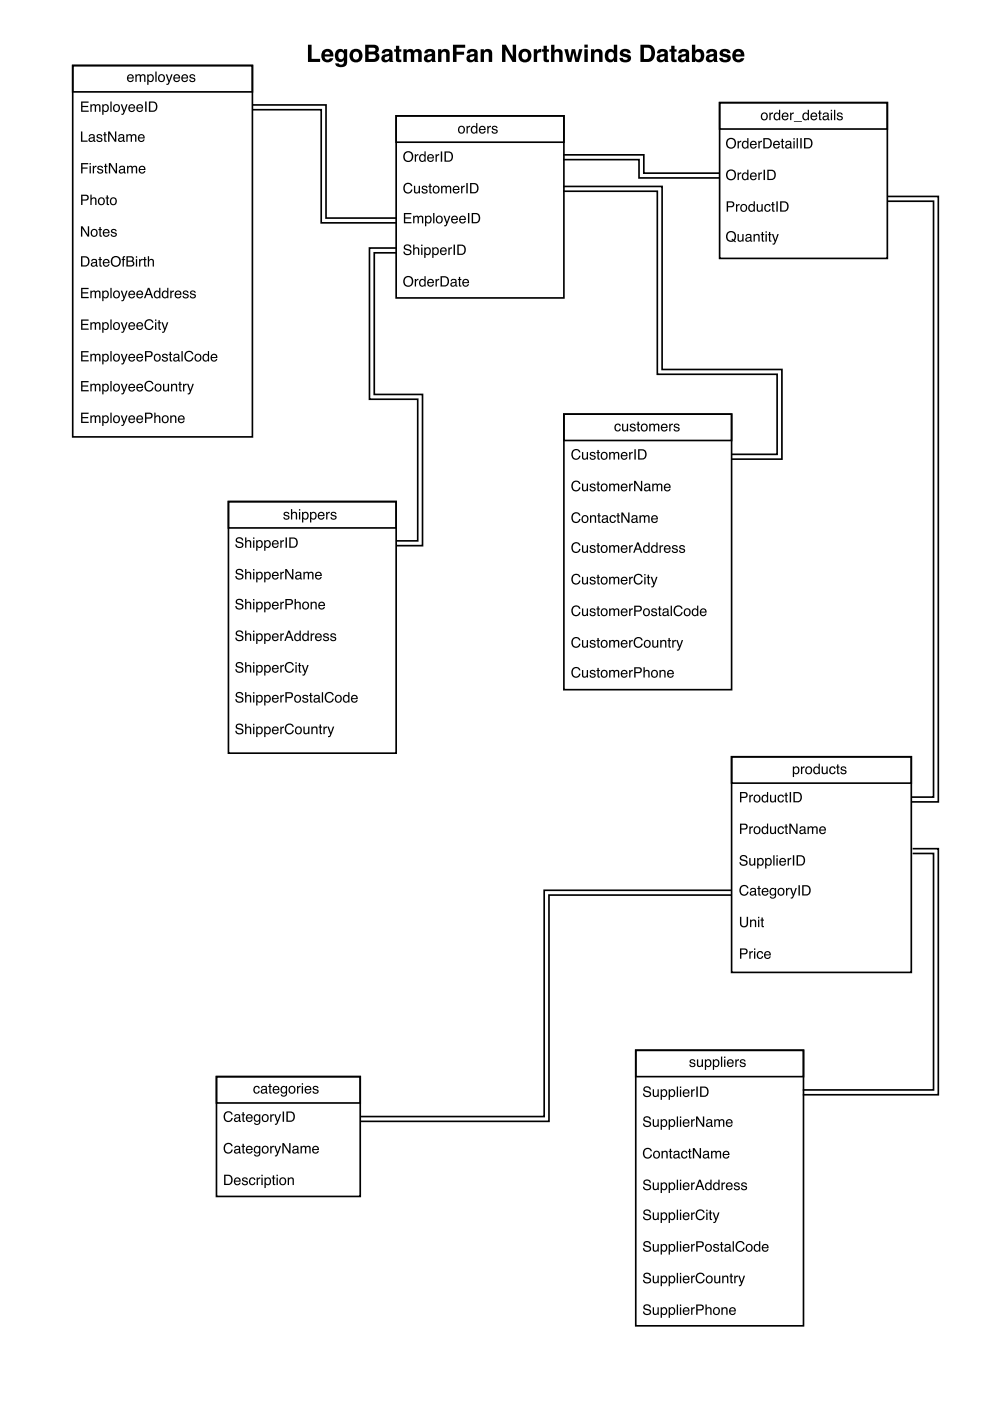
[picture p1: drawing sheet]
<svg xmlns="http://www.w3.org/2000/svg" width="210mm" height="297mm" viewBox="0 0 210 297" stroke-linecap="round" stroke-linejoin="round" font-family="sans-serif">
<path d="M45.9 228.3h30.5v25.4h-30.5zM45.9 228.3h30.5v5.6h-30.5z" fill="none" stroke="#000" stroke-width=".35"/>
<g fill="#000">
<path d="M47.7 235.9a.95 .95 0 0 1 .9-.3 .95 .95 0 0 1 .7 .7h-.3a.7 .7 0 0 0-.9-.4 .7 .7 0 0 0-.4 .9 .69 .69 0 0 0 .5 .8 .69 .69 0 0 0 .9-.6h.2a1.02 1.02 0 0 1-1.3 .8 1.02 1.02 0 0 1-.6-1.4zM49.9 237.3a.38 .38 0 0 0 .5 .3 .38 .38 0 0 0 .2-.5zM49.8 236.4a.71 .71 0 0 1 1.1 .3v.9l.2 .1-.1 .2a.45 .45 0 0 0-.7 0 .49 .49 0 0 1-.7-.4 .49 .49 0 0 1 .5-.6l.5-.1a.36 .36 0 0 0-.3-.4 .36 .36 0 0 0-.4 .3h-.2zM51.4 235.8h.3v.4h.2v.3h-.2v1l.2 .1v.2h-.3l-.2-.1v-1.2h-.2v-.3h.2zM52.3 236.5a.73 .73 0 0 1 .9-.2 .73 .73 0 0 1 .4 .8h-1.2a.45 .45 0 0 0 .3 .6 .45 .45 0 0 0 .6-.4h.3a.78 .78 0 0 1-1.2 .5 .78 .78 0 0 1-.2-1.2zM52.5 236.6l-.1 .3h.9l-.3-.4zM54 236.4l.5-.2 .4 .3v-.2h.3v1.4a.7 .7 0 0 1-.5 .8 .7 .7 0 0 1-.9-.5h.3a.46 .46 0 0 0 .6 .2 .46 .46 0 0 0 .2-.6 .69 .69 0 0 1-.9 .1 .69 .69 0 0 1-.2-.9zM54.2 236.6a.56 .56 0 0 0-.1 .7 .56 .56 0 0 0 .7 .2 .56 .56 0 0 0 .1-.7 .56 .56 0 0 0-.7-.2zM55.9 236.6a.56 .56 0 0 0-.1 .8 .56 .56 0 0 0 .8 .1 .55 .55 0 0 0 .1-.8 .55 .55 0 0 0-.8-.1zM55.7 236.4a.78 .78 0 0 1 1.1 .1 .78 .78 0 0 1-.1 1.2 .78 .78 0 0 1-1.1-.2l-.1-.7zM57.3 236.2h.3v.3l.5-.3v.3h-.3l-.2 .3v1h-.3zM58.1 236.2h.3l.5 1.3 .4-1.3h.3l-.6 1.8a.53 .53 0 0 1-.7 .5v-.3h.2l.2-.3zM59.9 235.7h.3v2.1h-.3zM61 235.9v1.7h.5a.86 .86 0 0 0 .7-.9 .86 .86 0 0 0-.7-.8zM60.7 235.7h.9a1.11 1.11 0 0 1 .9 1.1 1.11 1.11 0 0 1-.9 1h-.9z"/>
<path d="M53.9 230.4a.65 .65 0 0 1 .7-.2 .65 .65 0 0 1 .5 .6h-.3a.44 .44 0 0 0-.6-.3 .44 .44 0 0 0-.2 .6 .42 .42 0 0 0 .3 .6 .42 .42 0 0 0 .5-.4h.3a.72 .72 0 0 1-1 .6 .72 .72 0 0 1-.4-1.1zM55.6 231.3a.38 .38 0 0 0 .5 .3 .38 .38 0 0 0 .2-.5zM55.4 230.4a.71 .71 0 0 1 1.2 .3v.9l.2 .1-.2 .2a.45 .45 0 0 0-.7 0 .49 .49 0 0 1-.6-.4 .49 .49 0 0 1 .5-.6l.5-.1a.36 .36 0 0 0-.3-.4 .36 .36 0 0 0-.4 .3h-.2zM57.1 229.8h.3v.5h.2v.2h-.2v1l.2 .1v.2h-.3l-.2-.1v-1.2h-.2v-.2h.2zM58 230.5a.73 .73 0 0 1 .9-.2 .73 .73 0 0 1 .3 .8h-1.1a.45 .45 0 0 0 .3 .6 .45 .45 0 0 0 .6-.4h.2a.78 .78 0 0 1-1.1 .5 .78 .78 0 0 1-.2-1.2zM58.2 230.6l-.1 .3h.9l-.3-.4zM59.7 230.4l.4-.2 .5 .3v-.2h.3v1.4a.7 .7 0 0 1-.6 .8 .7 .7 0 0 1-.8-.5h.3a.46 .46 0 0 0 .6 .2 .46 .46 0 0 0 .2-.6 .69 .69 0 0 1-.9 .1 .69 .69 0 0 1-.2-.9zM59.9 230.6a.56 .56 0 0 0-.1 .7 .56 .56 0 0 0 .7 .2 .56 .56 0 0 0 .1-.7 .56 .56 0 0 0-.7-.2zM61.6 230.6a.56 .56 0 0 0-.1 .8 .56 .56 0 0 0 .8 .1 .55 .55 0 0 0 0-.8 .55 .55 0 0 0-.7-.1zM61.4 230.4a.78 .78 0 0 1 1.1 .1 .78 .78 0 0 1-.1 1.2 .78 .78 0 0 1-1.2-.2v-.7zM63 230.3h.2v.2l.5-.3v.3h-.2l-.2 .3-.1 1h-.2zM64 230.3h.3v1.5h-.3zM64 229.7h.3v.3h-.3zM64.8 230.5a.73 .73 0 0 1 .9-.2 .73 .73 0 0 1 .3 .8h-1.1a.45 .45 0 0 0 .3 .6 .45 .45 0 0 0 .5-.4h.3a.78 .78 0 0 1-1.1 .5 .78 .78 0 0 1-.2-1.2zM65 230.6l-.1 .3h.8l-.2-.4zM66.5 230.3a.64 .64 0 0 1 1 .4h-.2a.34 .34 0 0 0-.4-.3 .34 .34 0 0 0-.3 .3l.1 .1a.76 .76 0 0 1 .8 .8 .69 .69 0 0 1-.7 .3 .69 .69 0 0 1-.6-.6h.3a.39 .39 0 0 0 .4 .4 .39 .39 0 0 0 .4-.4h-.1a.76 .76 0 0 1-.9-.8z"/>
<path d="M47.8 249.3v1.7h.5a.86 .86 0 0 0 .7-.8 .86 .86 0 0 0-.7-.9zM47.5 249.1h.9a1.11 1.11 0 0 1 .9 1.1 1.11 1.11 0 0 1-.9 1h-.9zM49.8 249.9a.73 .73 0 0 1 .9-.2 .73 .73 0 0 1 .3 .8h-1.1a.45 .45 0 0 0 .3 .6 .45 .45 0 0 0 .5-.4h.3a.78 .78 0 0 1-1.1 .5 .78 .78 0 0 1-.2-1.2zM50 250l-.1 .3h.9l-.3-.4zM51.5 249.8a.64 .64 0 0 1 1 .3h-.2a.34 .34 0 0 0-.4-.3 .34 .34 0 0 0-.3 .3l.1 .1a.76 .76 0 0 1 .8 .8 .69 .69 0 0 1-.7 .3 .69 .69 0 0 1-.5-.6h.2a.39 .39 0 0 0 .4 .4 .39 .39 0 0 0 .4-.4h-.1a.76 .76 0 0 1-.9-.8zM53 249.8a.65 .65 0 0 1 .7-.2 .65 .65 0 0 1 .4 .6h-.2a.44 .44 0 0 0-.6-.3 .44 .44 0 0 0-.2 .6 .42 .42 0 0 0 .3 .6 .42 .42 0 0 0 .5-.4h.2a.72 .72 0 0 1-.9 .6 .72 .72 0 0 1-.4-1.1zM54.4 249.7h.3v.2l.5-.3v.3h-.3l-.2 .3v1h-.3zM55.4 249.7h.3v1.5h-.3zM55.4 249.1h.3v.3h-.3zM56.5 250a.56 .56 0 0 0-.2 .7 .56 .56 0 0 0 .8 .2 .56 .56 0 0 0 .1-.7 .56 .56 0 0 0-.7-.2zM56.1 249.7h.2v.2a.7 .7 0 0 1 1-.1 .7 .7 0 0 1 .1 .9 .62 .62 0 0 1-.4 .6 .62 .62 0 0 1-.7-.2v.8h-.2zM57.8 249.2h.3v.5h.3v.2h-.3v1l.3 .1v.2h-.4l-.1-.1-.1-1.2h-.2v-.2h.2zM58.6 249.7h.3v1.5h-.3zM58.6 249.1h.3v.3h-.3zM59.6 250a.56 .56 0 0 0-.1 .8 .56 .56 0 0 0 .8 .1 .55 .55 0 0 0 .1-.8 .55 .55 0 0 0-.8-.1zM59.4 249.8a.78 .78 0 0 1 1.1 .2 .78 .78 0 0 1-.1 1.1 .78 .78 0 0 1-1.1-.2l-.1-.7zM61 249.7h.3v.2a.57 .57 0 0 1 .6-.3 .57 .57 0 0 1 .4 .6v1h-.3v-1a.39 .39 0 0 0-.4-.3 .39 .39 0 0 0-.3 .5v.8h-.3z"/>
<path d="M47.7 242.6a.95 .95 0 0 1 .9-.3 .95 .95 0 0 1 .7 .7h-.3a.7 .7 0 0 0-.9-.4 .7 .7 0 0 0-.4 .9 .69 .69 0 0 0 .5 .8 .69 .69 0 0 0 .9-.6h.2a1.02 1.02 0 0 1-1.3 .8 1.02 1.02 0 0 1-.6-1.4zM49.9 244a.38 .38 0 0 0 .5 .3 .38 .38 0 0 0 .2-.5zM49.8 243.1a.71 .71 0 0 1 1.1 .3v.9l.2 .1-.1 .2a.45 .45 0 0 0-.7 0 .49 .49 0 0 1-.7-.4 .49 .49 0 0 1 .5-.6l.5-.1a.36 .36 0 0 0-.3-.4 .36 .36 0 0 0-.4 .3h-.2zM51.4 242.5h.3v.5h.2v.2h-.2v1l.2 .1v.2h-.3l-.2-.1v-1.2h-.2v-.2h.2zM52.3 243.2a.73 .73 0 0 1 .9-.2 .73 .73 0 0 1 .4 .8h-1.2a.45 .45 0 0 0 .3 .6 .45 .45 0 0 0 .6-.4h.3a.78 .78 0 0 1-1.2 .5 .78 .78 0 0 1-.2-1.2zM52.5 243.3l-.1 .3h.9l-.3-.4zM54 243.1l.5-.2 .4 .3v-.2h.3v1.4a.7 .7 0 0 1-.5 .8 .7 .7 0 0 1-.9-.5h.3a.46 .46 0 0 0 .6 .2 .46 .46 0 0 0 .2-.6 .69 .69 0 0 1-.9 .1 .69 .69 0 0 1-.2-.9zM54.2 243.3a.56 .56 0 0 0-.1 .7 .56 .56 0 0 0 .7 .2 .56 .56 0 0 0 .1-.7 .56 .56 0 0 0-.7-.2zM55.9 243.3a.56 .56 0 0 0-.1 .8 .56 .56 0 0 0 .8 .1 .55 .55 0 0 0 .1-.8 .55 .55 0 0 0-.8-.1zM55.7 243.1a.78 .78 0 0 1 1.1 .1 .78 .78 0 0 1-.1 1.2 .78 .78 0 0 1-1.1-.2l-.1-.7zM57.3 243h.3v.2l.5-.3v.3h-.3l-.2 .3v1h-.3zM58.1 243h.3l.5 1.2 .4-1.2h.3l-.6 1.7a.53 .53 0 0 1-.7 .5v-.3h.2l.2-.3zM59.9 242.4h.3l1.1 1.7v-1.7h.3v2.1h-.3l-1.2-1.7v1.7h-.2zM62.3 244a.38 .38 0 0 0 .5 .3 .38 .38 0 0 0 .2-.5zM62.1 243.1a.71 .71 0 0 1 1.2 .3v.9l.2 .1-.2 .2a.45 .45 0 0 0-.7 0 .49 .49 0 0 1-.6-.4 .49 .49 0 0 1 .5-.6l.5-.1a.36 .36 0 0 0-.3-.4 .36 .36 0 0 0-.4 .3h-.3zM63.7 243h.3v.2a.52 .52 0 0 1 .9 0 .53 .53 0 0 1 .6-.3 .53 .53 0 0 1 .4 .6v1h-.3v-1.2l-.3-.1-.3 .2-.1 1.1h-.2v-1a.36 .36 0 0 0-.5-.3 .36 .36 0 0 0-.2 .5v.8h-.3zM66.4 243.2a.73 .73 0 0 1 .9-.2 .73 .73 0 0 1 .3 .8h-1.1a.45 .45 0 0 0 .3 .6 .45 .45 0 0 0 .5-.4h.3a.78 .78 0 0 1-1.1 .5 .78 .78 0 0 1-.2-1.2zM66.6 243.3l-.1 .3h.8l-.2-.4z"/>
</g>
<path d="M119.6 87.8h35.5v58.4h-35.5z" fill="#fff"/>
<path d="M119.6 87.8h35.5v58.4h-35.5zM119.6 87.8h35.5v5.6h-35.5z" fill="none" stroke="#000" stroke-width=".35"/>
<g fill="#000">
<path d="M121.4 95.5a.95 .95 0 0 1 .9-.3 .95 .95 0 0 1 .8 .7h-.3a.7 .7 0 0 0-.9-.4 .7 .7 0 0 0-.5 .9 .69 .69 0 0 0 .6 .8 .69 .69 0 0 0 .8-.6h.3a1.02 1.02 0 0 1-1.3 .8 1.02 1.02 0 0 1-.6-1.4zM123.4 95.8h.3v1.1a.41 .41 0 0 0 .5 .3 .41 .41 0 0 0 .2-.6v-.8h.3v1.6h-.3v-.2a.55 .55 0 0 1-.6 .3 .55 .55 0 0 1-.4-.6zM125.2 95.9a.64 .64 0 0 1 1.1 .4h-.3a.34 .34 0 0 0-.3-.3 .34 .34 0 0 0-.4 .3l.1 .1a.76 .76 0 0 1 .9 .8 .69 .69 0 0 1-.8 .3 .69 .69 0 0 1-.5-.6h.3a.39 .39 0 0 0 .3 .4 .39 .39 0 0 0 .4-.4 .76 .76 0 0 1-.9-.8zM126.7 95.4h.2v.4h.3v.3h-.3v1l.3 .1v.2h-.4l-.1-.1v-1.2h-.2v-.3h.2zM127.7 96.2a.56 .56 0 0 0 0 .8 .56 .56 0 0 0 .8 .1 .55 .55 0 0 0 0-.8 .55 .55 0 0 0-.8-.1zM127.6 96a.78 .78 0 0 1 1.1 .1 .78 .78 0 0 1-.2 1.1 .78 .78 0 0 1-1.1-.1v-.7zM129.2 95.8h.2v.3a.52 .52 0 0 1 .9 0 .53 .53 0 0 1 .6-.3 .53 .53 0 0 1 .4 .6v1h-.3v-1.2l-.3-.1-.3 .2v1.1h-.3v-1a.36 .36 0 0 0-.5-.3 .36 .36 0 0 0-.2 .5v.8h-.2zM131.8 96a.73 .73 0 0 1 .9-.1 .73 .73 0 0 1 .4 .8h-1.2a.45 .45 0 0 0 .3 .5 .45 .45 0 0 0 .6-.3h.2a.78 .78 0 0 1-1.1 .5 .78 .78 0 0 1-.2-1.2zM132 96.2l-.1 .3h.9l-.3-.4zM133.4 95.8h.2v.3l.6-.3v.3h-.3l-.2 .3v1h-.3zM134.5 95.3h.3v2.1h-.3zM135.6 95.5v1.7h.5a.86 .86 0 0 0 .7-.9 .86 .86 0 0 0-.7-.8zM135.3 95.3h.9a1.11 1.11 0 0 1 .9 1 1.11 1.11 0 0 1-.9 1.1h-.9z"/>
<path d="M130.5 90a.65 .65 0 0 1 .7-.2 .65 .65 0 0 1 .4 .6h-.2a.44 .44 0 0 0-.6-.3 .44 .44 0 0 0-.3 .6 .42 .42 0 0 0 .4 .5 .42 .42 0 0 0 .5-.3h.2a.72 .72 0 0 1-.9 .5 .72 .72 0 0 1-.4-1zM131.9 89.8h.3v1.1a.41 .41 0 0 0 .5 .3 .41 .41 0 0 0 .2-.6v-.8h.3v1.6h-.3v-.2a.55 .55 0 0 1-.6 .3 .55 .55 0 0 1-.4-.6zM133.7 89.9a.64 .64 0 0 1 1.1 .4h-.3a.34 .34 0 0 0-.3-.3 .34 .34 0 0 0-.4 .3l.1 .1a.76 .76 0 0 1 .9 .8 .69 .69 0 0 1-.8 .3 .69 .69 0 0 1-.5-.6h.2a.39 .39 0 0 0 .4 .4 .39 .39 0 0 0 .4-.4 .76 .76 0 0 1-.9-.8zM135.2 89.4h.2v.4h.3v.3h-.3v1l.3 .1v.2h-.4l-.1-.1v-1.2h-.2v-.3h.2zM136.2 90.2a.56 .56 0 0 0 0 .8 .56 .56 0 0 0 .8 .1 .55 .55 0 0 0 0-.8 .55 .55 0 0 0-.8-.1zM136.1 90a.78 .78 0 0 1 1.1 .1 .78 .78 0 0 1-.2 1.1 .78 .78 0 0 1-1.1-.1v-.7zM137.7 89.8h.2v.3a.52 .52 0 0 1 .9 0 .53 .53 0 0 1 .6-.3 .53 .53 0 0 1 .4 .6v1h-.3v-1.2l-.3-.1-.3 .2v1.1h-.3v-1a.36 .36 0 0 0-.5-.3 .36 .36 0 0 0-.2 .5v.8h-.2zM140.3 90a.73 .73 0 0 1 .9-.1 .73 .73 0 0 1 .4 .8h-1.2a.45 .45 0 0 0 .3 .6 .45 .45 0 0 0 .6-.4h.2a.78 .78 0 0 1-1.1 .5 .78 .78 0 0 1-.2-1.2zM140.5 90.2l-.1 .3h.9l-.3-.4zM141.9 89.8h.2v.3l.6-.3v.3h-.3l-.2 .3v1h-.3zM143 89.9a.64 .64 0 0 1 1.1 .4h-.3a.34 .34 0 0 0-.3-.3 .34 .34 0 0 0-.4 .3l.1 .1a.76 .76 0 0 1 .9 .8 .69 .69 0 0 1-.7 .3 .69 .69 0 0 1-.6-.6h.3a.39 .39 0 0 0 .4 .4 .39 .39 0 0 0 .3-.4 .76 .76 0 0 1-.9-.8z"/>
<path d="M121.4 102.2a.95 .95 0 0 1 .9-.3 .95 .95 0 0 1 .8 .7h-.3a.7 .7 0 0 0-.9-.4 .7 .7 0 0 0-.5 .9 .69 .69 0 0 0 .6 .8 .69 .69 0 0 0 .8-.6h.3a1.02 1.02 0 0 1-1.3 .8 1.02 1.02 0 0 1-.6-1.4zM123.4 102.5h.3v1.1a.41 .41 0 0 0 .5 .3 .41 .41 0 0 0 .2-.6v-.8h.3v1.6h-.3v-.2a.55 .55 0 0 1-.6 .3 .55 .55 0 0 1-.4-.6zM125.2 102.6a.64 .64 0 0 1 1.1 .4h-.3a.34 .34 0 0 0-.3-.3 .34 .34 0 0 0-.4 .3l.1 .1a.76 .76 0 0 1 .9 .8 .69 .69 0 0 1-.8 .3 .69 .69 0 0 1-.5-.6h.3a.39 .39 0 0 0 .3 .4 .39 .39 0 0 0 .4-.4 .76 .76 0 0 1-.9-.8zM126.7 102.1h.2v.4h.3v.3h-.3v1l.3 .1v.2h-.4l-.1-.1v-1.2h-.2v-.3h.2zM127.7 102.9a.56 .56 0 0 0 0 .8 .56 .56 0 0 0 .8 .1 .55 .55 0 0 0 0-.8 .55 .55 0 0 0-.8-.1zM127.6 102.7a.78 .78 0 0 1 1.1 .1 .78 .78 0 0 1-.2 1.1 .78 .78 0 0 1-1.1-.1v-.7zM129.2 102.5h.2v.3a.52 .52 0 0 1 .9 0 .53 .53 0 0 1 .6-.3 .53 .53 0 0 1 .4 .6v1h-.3v-1.2l-.3-.1-.3 .2v1.1h-.3v-1a.36 .36 0 0 0-.5-.3 .36 .36 0 0 0-.2 .5v.8h-.2zM131.8 102.7a.73 .73 0 0 1 .9-.1 .73 .73 0 0 1 .4 .8h-1.2a.45 .45 0 0 0 .3 .6 .45 .45 0 0 0 .6-.4h.2a.78 .78 0 0 1-1.1 .5 .78 .78 0 0 1-.2-1.2zM132 102.9l-.1 .3h.9l-.3-.4zM133.4 102.5h.2v.3l.6-.3v.3h-.3l-.2 .3v1h-.3zM134.4 102h.4l1.1 1.7v-1.7h.3v2.1h-.4l-1.1-1.7v1.7h-.3zM136.8 103.6a.38 .38 0 0 0 .5 .3 .38 .38 0 0 0 .2-.5zM136.7 102.7a.71 .71 0 0 1 1.2 .2v1h.1l-.1 .3a.45 .45 0 0 0-.7 0 .49 .49 0 0 1-.7-.4 .49 .49 0 0 1 .5-.6l.6-.1a.36 .36 0 0 0-.4-.4 .36 .36 0 0 0-.3 .3h-.3zM138.3 102.5h.3v.3a.52 .52 0 0 1 .9 0 .53 .53 0 0 1 .6-.3 .53 .53 0 0 1 .3 .6v1h-.2l-.1-1.2-.2-.1-.4 .2v1.1h-.3v-1a.36 .36 0 0 0-.4-.3 .36 .36 0 0 0-.2 .5v.8h-.3zM140.9 102.7a.73 .73 0 0 1 .9-.1 .73 .73 0 0 1 .4 .8h-1.2a.45 .45 0 0 0 .4 .6 .45 .45 0 0 0 .5-.4h.3a.78 .78 0 0 1-1.1 .5 .78 .78 0 0 1-.3-1.2zM141.2 102.9l-.2 .3h.9l-.3-.4z"/>
<path d="M121.4 108.9a.95 .95 0 0 1 .9-.3 .95 .95 0 0 1 .8 .7h-.3a.7 .7 0 0 0-.9-.4 .7 .7 0 0 0-.5 .9 .69 .69 0 0 0 .6 .8 .69 .69 0 0 0 .8-.6h.3a1.02 1.02 0 0 1-1.3 .8 1.02 1.02 0 0 1-.6-1.4zM123.7 109.6a.56 .56 0 0 0-.1 .8 .56 .56 0 0 0 .8 .1 .55 .55 0 0 0 .1-.8 .55 .55 0 0 0-.8-.1zM123.5 109.4a.78 .78 0 0 1 1.1 .1 .78 .78 0 0 1-.1 1.2 .78 .78 0 0 1-1.1-.2l-.1-.7zM125.1 109.2h.2v.3a.57 .57 0 0 1 .7-.3 .57 .57 0 0 1 .4 .6v1h-.3v-1a.39 .39 0 0 0-.5-.3 .39 .39 0 0 0-.2 .5v.8h-.3zM126.8 108.8h.3v.4h.3v.3h-.3v1l.3 .1v.2h-.4l-.1-.1-.1-1.2h-.2v-.3h.2zM127.9 110.3a.38 .38 0 0 0 .5 .3 .38 .38 0 0 0 .2-.5zM127.7 109.4a.71 .71 0 0 1 1.2 .3v.9l.2 .1-.2 .2a.45 .45 0 0 0-.7 0 .49 .49 0 0 1-.6-.4 .49 .49 0 0 1 .5-.6l.5-.1a.36 .36 0 0 0-.3-.4 .36 .36 0 0 0-.4 .3h-.3zM129.4 109.4a.65 .65 0 0 1 .7-.2 .65 .65 0 0 1 .5 .6h-.3a.44 .44 0 0 0-.6-.3 .44 .44 0 0 0-.2 .6 .42 .42 0 0 0 .3 .5 .42 .42 0 0 0 .5-.3h.3a.72 .72 0 0 1-1 .6 .72 .72 0 0 1-.4-1.1zM130.9 108.8h.3v.4h.2v.3h-.2v1l.2 .1v.2h-.3l-.2-.1v-1.2h-.2v-.3h.2zM131.7 108.7h.4l1.1 1.7v-1.7h.3v2.1h-.4l-1.1-1.7v1.7h-.3zM134.1 110.3a.38 .38 0 0 0 .5 .3 .38 .38 0 0 0 .2-.5zM134 109.4a.71 .71 0 0 1 1.2 .3v.9l.1 .1-.1 .2a.45 .45 0 0 0-.7 0 .49 .49 0 0 1-.7-.4 .49 .49 0 0 1 .5-.6l.6-.1a.36 .36 0 0 0-.4-.4 .36 .36 0 0 0-.3 .3h-.3zM135.6 109.2h.3v.3a.52 .52 0 0 1 .9 0 .53 .53 0 0 1 .6-.3 .53 .53 0 0 1 .3 .6v1h-.2l-.1-1.2-.2-.1-.4 .2v1.1h-.3v-1a.36 .36 0 0 0-.4-.3 .36 .36 0 0 0-.2 .5v.8h-.3zM138.2 109.5a.73 .73 0 0 1 .9-.2 .73 .73 0 0 1 .4 .8h-1.2a.45 .45 0 0 0 .4 .6 .45 .45 0 0 0 .5-.4h.3a.78 .78 0 0 1-1.1 .5 .78 .78 0 0 1-.3-1.2zM138.5 109.6l-.2 .3h.9l-.3-.4z"/>
<path d="M121.4 115.3a.95 .95 0 0 1 .9-.3 .95 .95 0 0 1 .8 .7h-.3a.7 .7 0 0 0-.9-.5 .7 .7 0 0 0-.5 .9 .69 .69 0 0 0 .6 .9 .69 .69 0 0 0 .8-.6h.3a1.02 1.02 0 0 1-1.3 .8 1.02 1.02 0 0 1-.6-1.4zM123.4 115.6h.3v1.1a.41 .41 0 0 0 .5 .3 .41 .41 0 0 0 .2-.6v-.8h.3v1.6h-.3v-.2a.55 .55 0 0 1-.6 .2 .55 .55 0 0 1-.4-.5zM125.2 115.7a.64 .64 0 0 1 1.1 .4h-.3a.34 .34 0 0 0-.3-.3 .34 .34 0 0 0-.4 .3l.1 .1a.76 .76 0 0 1 .9 .7 .69 .69 0 0 1-.8 .4 .69 .69 0 0 1-.5-.6h.3a.39 .39 0 0 0 .3 .3 .39 .39 0 0 0 .4-.3v-.1a.76 .76 0 0 1-.9-.7zM126.7 115.2h.2v.4h.3v.2h-.3v1.1l.3 .1v.2h-.4l-.1-.2v-1.2h-.2v-.2h.2zM127.7 116a.56 .56 0 0 0 0 .7 .56 .56 0 0 0 .8 .1 .55 .55 0 0 0 0-.8 .55 .55 0 0 0-.8 0zM127.6 115.8a.78 .78 0 0 1 1.1 .1 .78 .78 0 0 1-.2 1.1 .78 .78 0 0 1-1.1-.1v-.7zM129.2 115.6h.2v.2a.52 .52 0 0 1 .9 0 .53 .53 0 0 1 .6-.2 .53 .53 0 0 1 .4 .5v1.1h-.3v-1.2l-.3-.2-.3 .3v1.1h-.3v-1a.36 .36 0 0 0-.5-.4 .36 .36 0 0 0-.2 .5v.9h-.2zM131.8 115.8a.73 .73 0 0 1 .9-.1 .73 .73 0 0 1 .4 .8h-1.2a.45 .45 0 0 0 .3 .5 .45 .45 0 0 0 .6-.3h.2a.78 .78 0 0 1-1.1 .5 .78 .78 0 0 1-.2-1.2zM132 115.9l-.1 .4h.9l-.3-.5zM133.4 115.6h.2v.3l.6-.3v.3h-.3l-.2 .2v1.1h-.3zM135.2 115.3l-.3 1h.7zM135.1 115h.3l.8 2.2h-.3l-.2-.7h-.9l-.2 .7h-.4zM136.7 116a.55 .55 0 0 0-.1 .7 .55 .55 0 0 0 .8 .2 .55 .55 0 0 0 .1-.8 .55 .55 0 0 0-.8-.1zM136.6 115.7l.6-.1 .3 .2v-.8h.2v2.2h-.2v-.2a.73 .73 0 0 1-1 0 .73 .73 0 0 1-.1-1zM138.4 116a.55 .55 0 0 0-.1 .7 .55 .55 0 0 0 .8 .2 .55 .55 0 0 0 .1-.8 .55 .55 0 0 0-.8-.1zM138.3 115.7l.6-.1 .3 .2v-.8h.2v2.2h-.2v-.2a.73 .73 0 0 1-1 0 .73 .73 0 0 1-.1-1zM139.8 115.6h.3v.3l.5-.3v.3h-.3l-.2 .2v1.1h-.3zM141 115.8a.73 .73 0 0 1 .8-.1 .73 .73 0 0 1 .4 .8h-1.2a.45 .45 0 0 0 .4 .5 .45 .45 0 0 0 .5-.3h.3a.78 .78 0 0 1-1.1 .5 .78 .78 0 0 1-.3-1.2zM141.2 115.9l-.2 .4h.9l-.3-.5zM142.6 115.7a.64 .64 0 0 1 1.1 .4h-.3a.34 .34 0 0 0-.3-.3 .34 .34 0 0 0-.3 .3v.1a.76 .76 0 0 1 .9 .7 .69 .69 0 0 1-.7 .4 .69 .69 0 0 1-.6-.6h.3a.39 .39 0 0 0 .4 .3 .39 .39 0 0 0 .4-.3l-.1-.1a.76 .76 0 0 1-.9-.7zM144.2 115.7a.64 .64 0 0 1 1 .4h-.2a.34 .34 0 0 0-.4-.3 .34 .34 0 0 0-.3 .3l.1 .1a.76 .76 0 0 1 .8 .7 .69 .69 0 0 1-.7 .4 .69 .69 0 0 1-.5-.6h.2a.39 .39 0 0 0 .4 .3 .39 .39 0 0 0 .4-.3l-.1-.1a.76 .76 0 0 1-.9-.7z"/>
<path d="M121.4 122a.95 .95 0 0 1 .9-.3 .95 .95 0 0 1 .8 .7h-.3a.7 .7 0 0 0-.9-.5 .7 .7 0 0 0-.5 .9 .69 .69 0 0 0 .6 .9 .69 .69 0 0 0 .8-.6h.3a1.02 1.02 0 0 1-1.3 .8 1.02 1.02 0 0 1-.6-1.4zM123.4 122.3h.3v1.1a.41 .41 0 0 0 .5 .3 .41 .41 0 0 0 .2-.6v-.8h.3v1.6h-.3v-.2a.55 .55 0 0 1-.6 .2 .55 .55 0 0 1-.4-.5zM125.2 122.4a.64 .64 0 0 1 1.1 .4h-.3a.34 .34 0 0 0-.3-.3 .34 .34 0 0 0-.4 .3l.1 .1a.76 .76 0 0 1 .9 .7 .69 .69 0 0 1-.8 .4 .69 .69 0 0 1-.5-.6h.3a.39 .39 0 0 0 .3 .3 .39 .39 0 0 0 .4-.3v-.1a.76 .76 0 0 1-.9-.7zM126.7 121.9h.2v.4h.3v.2h-.3v1.1l.3 .1v.2h-.4l-.1-.2v-1.2h-.2v-.2h.2zM127.7 122.7a.56 .56 0 0 0 0 .7 .56 .56 0 0 0 .8 .1 .55 .55 0 0 0 0-.8 .55 .55 0 0 0-.8 0zM127.6 122.5a.78 .78 0 0 1 1.1 .1 .78 .78 0 0 1-.2 1.1 .78 .78 0 0 1-1.1-.1v-.7zM129.2 122.3h.2v.2a.52 .52 0 0 1 .9 0 .53 .53 0 0 1 .6-.2 .53 .53 0 0 1 .4 .5v1.1h-.3v-1.2l-.3-.2-.3 .3v1.1h-.3v-1a.36 .36 0 0 0-.5-.4 .36 .36 0 0 0-.2 .6v.8h-.2zM131.8 122.5a.73 .73 0 0 1 .9-.1 .73 .73 0 0 1 .4 .8h-1.2a.45 .45 0 0 0 .3 .5 .45 .45 0 0 0 .6-.3h.2a.78 .78 0 0 1-1.1 .5 .78 .78 0 0 1-.2-1.2zM132 122.6l-.1 .4h.9l-.3-.5zM133.4 122.3h.2v.3l.6-.3v.3h-.3l-.2 .2v1.1h-.3zM134.6 122a.95 .95 0 0 1 .9-.3 .95 .95 0 0 1 .8 .7h-.3a.7 .7 0 0 0-.9-.5 .7 .7 0 0 0-.5 .9 .69 .69 0 0 0 .6 .9 .69 .69 0 0 0 .8-.6h.3a1.02 1.02 0 0 1-1.3 .8 1.02 1.02 0 0 1-.6-1.4zM136.6 122.3h.3v1.6h-.3zM136.6 121.7h.3v.3h-.3zM137.3 121.9h.3v.4h.3v.2h-.3v1.1l.3 .1v.2h-.4l-.2-.2v-1.2h-.2v-.2h.2zM138 122.3h.3l.4 1.3 .4-1.3h.3l-.6 1.7a.53 .53 0 0 1-.7 .5v-.2h.3l.1-.4z"/>
<path d="M121.4 128.7a.95 .95 0 0 1 .9-.3 .95 .95 0 0 1 .8 .7h-.3a.7 .7 0 0 0-.9-.5 .7 .7 0 0 0-.5 .9 .69 .69 0 0 0 .6 .9 .69 .69 0 0 0 .8-.6h.3a1.02 1.02 0 0 1-1.3 .8 1.02 1.02 0 0 1-.6-1.4zM123.4 129h.3v1.1a.41 .41 0 0 0 .5 .3 .41 .41 0 0 0 .2-.6v-.8h.3v1.6h-.3v-.2a.55 .55 0 0 1-.6 .2 .55 .55 0 0 1-.4-.5zM125.2 129.1a.64 .64 0 0 1 1.1 .4h-.3a.34 .34 0 0 0-.3-.3 .34 .34 0 0 0-.4 .3l.1 .1a.76 .76 0 0 1 .9 .7 .69 .69 0 0 1-.8 .4 .69 .69 0 0 1-.5-.6h.3a.39 .39 0 0 0 .3 .3 .39 .39 0 0 0 .4-.3v-.1a.76 .76 0 0 1-.9-.7zM126.7 128.6h.2v.4h.3v.2h-.3v1.1l.3 .1v.2h-.4l-.1-.2v-1.2h-.2v-.2h.2zM127.7 129.4a.56 .56 0 0 0 0 .7 .56 .56 0 0 0 .8 .1 .55 .55 0 0 0 0-.8 .55 .55 0 0 0-.8 0zM127.6 129.2a.78 .78 0 0 1 1.1 .1 .78 .78 0 0 1-.2 1.1 .78 .78 0 0 1-1.1-.1v-.7zM129.2 129h.2v.2a.52 .52 0 0 1 .9 0 .53 .53 0 0 1 .6-.2 .53 .53 0 0 1 .4 .5v1.1h-.3v-1.2l-.3-.2-.3 .3v1.1h-.3v-1a.36 .36 0 0 0-.5-.4 .36 .36 0 0 0-.2 .6v.8h-.2zM131.8 129.2a.73 .73 0 0 1 .9-.1 .73 .73 0 0 1 .4 .8h-1.2a.45 .45 0 0 0 .3 .5 .45 .45 0 0 0 .6-.3h.2a.78 .78 0 0 1-1.1 .5 .78 .78 0 0 1-.2-1.2zM132 129.3l-.1 .4h.9l-.3-.5zM133.4 129h.2v.3l.6-.3v.3h-.3l-.2 .2v1.1h-.3zM134.5 128.4h.9a.63 .63 0 0 1 .7 .6 .63 .63 0 0 1-.7 .7h-.6v.9h-.3zM134.8 128.7v.7h.5a.38 .38 0 0 0 .5-.4 .38 .38 0 0 0-.5-.3zM136.7 129.4a.56 .56 0 0 0 0 .7 .56 .56 0 0 0 .7 .1 .55 .55 0 0 0 .1-.8 .55 .55 0 0 0-.8 0zM136.5 129.2a.78 .78 0 0 1 1.1 .1 .78 .78 0 0 1-.1 1.1 .78 .78 0 0 1-1.1-.1l-.1-.7zM138.2 129.1a.64 .64 0 0 1 1.1 .4h-.3a.34 .34 0 0 0-.3-.3 .34 .34 0 0 0-.3 .3v.1a.76 .76 0 0 1 .9 .7 .69 .69 0 0 1-.7 .4 .69 .69 0 0 1-.6-.6h.3a.39 .39 0 0 0 .4 .3 .39 .39 0 0 0 .4-.3l-.1-.1a.76 .76 0 0 1-.9-.7zM139.7 128.6h.3v.4h.2v.2h-.2v1.1l.2 .1v.2h-.3l-.2-.2v-1.2h-.2v-.2h.2zM140.7 130a.38 .38 0 0 0 .5 .4 .38 .38 0 0 0 .2-.6zM140.6 129.2a.71 .71 0 0 1 1.2 .2v1h.1l-.1 .2a.45 .45 0 0 0-.7 0 .49 .49 0 0 1-.7-.3 .49 .49 0 0 1 .5-.6l.6-.1a.36 .36 0 0 0-.4-.4 .36 .36 0 0 0-.3 .3h-.3zM142.2 128.4h.3v2.2h-.3zM143.1 128.7a.95 .95 0 0 1 .9-.3 .95 .95 0 0 1 .7 .7h-.3a.7 .7 0 0 0-.9-.5 .7 .7 0 0 0-.4 .9 .69 .69 0 0 0 .5 .9 .69 .69 0 0 0 .9-.6h.2a1.02 1.02 0 0 1-1.3 .8 1.02 1.02 0 0 1-.6-1.4zM145.3 129.4a.56 .56 0 0 0 0 .7 .56 .56 0 0 0 .8 .1 .55 .55 0 0 0 0-.8 .55 .55 0 0 0-.8 0zM145.2 129.2a.78 .78 0 0 1 1.1 .1 .78 .78 0 0 1-.2 1.1 .78 .78 0 0 1-1.1-.1v-.7zM147.1 129.4a.55 .55 0 0 0-.1 .7 .55 .55 0 0 0 .7 .2 .55 .55 0 0 0 .1-.8 .55 .55 0 0 0-.7-.1zM147 129.1l.5-.1 .3 .2v-.8h.3v2.2h-.3v-.2a.73 .73 0 0 1-1 0 .73 .73 0 0 1-.1-1zM148.6 129.2a.73 .73 0 0 1 .9-.1 .73 .73 0 0 1 .3 .8h-1.1a.45 .45 0 0 0 .3 .5 .45 .45 0 0 0 .5-.3h.3a.78 .78 0 0 1-1.1 .5 .78 .78 0 0 1-.2-1.2zM148.8 129.3l-.1 .4h.8l-.2-.5z"/>
<path d="M121.4 135.4a.95 .95 0 0 1 .9-.3 .95 .95 0 0 1 .8 .7h-.3a.7 .7 0 0 0-.9-.4 .7 .7 0 0 0-.5 .8 .69 .69 0 0 0 .6 .9 .69 .69 0 0 0 .8-.6h.3a1.02 1.02 0 0 1-1.3 .8 1.02 1.02 0 0 1-.6-1.4zM123.4 135.7h.3v1.1a.41 .41 0 0 0 .5 .3 .41 .41 0 0 0 .2-.6v-.8h.3v1.6h-.3v-.2a.55 .55 0 0 1-.6 .2 .55 .55 0 0 1-.4-.5zM125.2 135.8a.64 .64 0 0 1 1.1 .4h-.3a.34 .34 0 0 0-.3-.3 .34 .34 0 0 0-.4 .3l.1 .1a.76 .76 0 0 1 .9 .7 .69 .69 0 0 1-.8 .4 .69 .69 0 0 1-.5-.6h.3a.39 .39 0 0 0 .3 .3 .39 .39 0 0 0 .4-.3v-.1a.76 .76 0 0 1-.9-.7zM126.7 135.3h.2v.4h.3v.2h-.3v1.1l.3 .1v.2h-.4l-.1-.2v-1.2h-.2v-.2h.2zM127.7 136.1a.56 .56 0 0 0 0 .8 .56 .56 0 0 0 .8 0 .55 .55 0 0 0 0-.8 .55 .55 0 0 0-.8 0zM127.6 135.9a.78 .78 0 0 1 1.1 .1 .78 .78 0 0 1-.2 1.1 .78 .78 0 0 1-1.1-.1v-.7zM129.2 135.7h.2v.2a.52 .52 0 0 1 .9 0 .53 .53 0 0 1 .6-.2 .53 .53 0 0 1 .4 .5v1.1h-.3v-1.2l-.3-.2-.3 .3v1.1h-.3v-1a.36 .36 0 0 0-.5-.4 .36 .36 0 0 0-.2 .6v.8h-.2zM131.8 135.9a.73 .73 0 0 1 .9-.1 .73 .73 0 0 1 .4 .8h-1.2a.45 .45 0 0 0 .3 .5 .45 .45 0 0 0 .6-.3h.2a.78 .78 0 0 1-1.1 .5 .78 .78 0 0 1-.2-1.2zM132 136l-.1 .4h.9l-.3-.5zM133.4 135.7h.2v.3l.6-.3v.3h-.3l-.2 .2v1.1h-.3zM134.6 135.4a.95 .95 0 0 1 .9-.3 .95 .95 0 0 1 .8 .7h-.3a.7 .7 0 0 0-.9-.4 .7 .7 0 0 0-.5 .8 .69 .69 0 0 0 .6 .9 .69 .69 0 0 0 .8-.6h.3a1.02 1.02 0 0 1-1.3 .8 1.02 1.02 0 0 1-.6-1.4zM136.9 136.1a.56 .56 0 0 0-.1 .8 .56 .56 0 0 0 .8 0 .55 .55 0 0 0 .1-.8 .55 .55 0 0 0-.8 0zM136.7 135.9a.78 .78 0 0 1 1.1 .1 .78 .78 0 0 1-.1 1.1 .78 .78 0 0 1-1.1-.1l-.1-.7zM138.3 135.7h.3v1.1a.41 .41 0 0 0 .5 .3 .41 .41 0 0 0 .2-.6v-.8h.3v1.6h-.3v-.2a.55 .55 0 0 1-.6 .2 .55 .55 0 0 1-.4-.5zM140 135.7h.2v.2a.57 .57 0 0 1 .7-.2 .57 .57 0 0 1 .4 .6v1h-.3v-1a.39 .39 0 0 0-.5-.4 .39 .39 0 0 0-.2 .6v.8h-.3zM141.7 135.3h.3v.4h.3v.2h-.3v1.1l.3 .1v.2h-.4l-.1-.2-.1-1.2h-.2v-.2h.2zM142.5 135.7h.3v.3l.5-.3v.3h-.3l-.2 .2v1.1h-.3zM143.4 135.7h.3l.4 1.3 .4-1.3h.3l-.6 1.7a.53 .53 0 0 1-.7 .5v-.2h.3l.2-.4z"/>
<path d="M121.4 141.7a.95 .95 0 0 1 .9-.3 .95 .95 0 0 1 .8 .7h-.3a.7 .7 0 0 0-.9-.4 .7 .7 0 0 0-.5 .9 .69 .69 0 0 0 .6 .8 .69 .69 0 0 0 .8-.6h.3a1.02 1.02 0 0 1-1.3 .9 1.02 1.02 0 0 1-.6-1.5zM123.4 142.1h.3v1a.41 .41 0 0 0 .5 .3 .41 .41 0 0 0 .2-.6v-.7h.3v1.6h-.3v-.3a.55 .55 0 0 1-.6 .3 .55 .55 0 0 1-.4-.6zM125.2 142.2a.64 .64 0 0 1 1.1 .3h-.3a.34 .34 0 0 0-.3-.3 .34 .34 0 0 0-.4 .3l.1 .1a.76 .76 0 0 1 .9 .8 .69 .69 0 0 1-.8 .3 .69 .69 0 0 1-.5-.5h.3a.39 .39 0 0 0 .3 .3 .39 .39 0 0 0 .4-.4 .76 .76 0 0 1-.9-.8zM126.7 141.6h.2v.5h.3v.2h-.3v1l.3 .1v.3h-.4l-.1-.2v-1.2h-.2v-.2h.2zM127.7 142.4a.56 .56 0 0 0 0 .8 .56 .56 0 0 0 .8 .1 .55 .55 0 0 0 0-.8 .55 .55 0 0 0-.8-.1zM127.6 142.2a.78 .78 0 0 1 1.1 .2 .78 .78 0 0 1-.2 1.1 .78 .78 0 0 1-1.1-.2v-.7zM129.2 142.1h.2v.2a.52 .52 0 0 1 .9 0 .53 .53 0 0 1 .6-.3 .53 .53 0 0 1 .4 .6v1.1h-.3v-1.3l-.3-.1-.3 .2v1.2h-.3v-1.1a.36 .36 0 0 0-.5-.3 .36 .36 0 0 0-.2 .5v.9h-.2zM131.8 142.3a.73 .73 0 0 1 .9-.2 .73 .73 0 0 1 .4 .8h-1.2a.45 .45 0 0 0 .3 .6 .45 .45 0 0 0 .6-.3h.2a.78 .78 0 0 1-1.1 .4 .78 .78 0 0 1-.2-1.2zM132 142.4l-.1 .3h.9l-.3-.4zM133.4 142.1h.2v.2l.6-.3v.3h-.3l-.2 .3v1.1h-.3zM134.5 141.5h.9a.63 .63 0 0 1 .7 .6 .63 .63 0 0 1-.7 .6h-.6v1h-.3zM134.8 141.7v.8h.5a.38 .38 0 0 0 .5-.4 .38 .38 0 0 0-.5-.4zM136.4 141.5h.3v.8a.56 .56 0 0 1 .7-.3 .56 .56 0 0 1 .3 .6v1.1h-.2v-1.1a.39 .39 0 0 0-.5-.3 .39 .39 0 0 0-.3 .5v.9h-.3zM138.4 142.4a.56 .56 0 0 0 0 .8 .56 .56 0 0 0 .7 .1 .55 .55 0 0 0 .1-.8 .55 .55 0 0 0-.8-.1zM138.2 142.2a.78 .78 0 0 1 1.1 .2 .78 .78 0 0 1-.1 1.1 .78 .78 0 0 1-1.1-.2l-.1-.7zM139.8 142.1h.3v.2a.57 .57 0 0 1 .6-.3 .57 .57 0 0 1 .4 .6v1.1h-.3v-1.1a.39 .39 0 0 0-.4-.3 .39 .39 0 0 0-.3 .5v.9h-.3zM141.6 142.3a.73 .73 0 0 1 .9-.2 .73 .73 0 0 1 .4 .8h-1.2a.45 .45 0 0 0 .4 .6 .45 .45 0 0 0 .5-.3h.3a.78 .78 0 0 1-1.1 .4 .78 .78 0 0 1-.3-1.2zM141.9 142.4l-.2 .3h.9l-.3-.4z"/>
</g>
<path d="M15.4 13.9h38.1v78.7h-38.1z" fill="#fff"/>
<path d="M15.4 13.9h38.1v78.7h-38.1zM15.4 13.9h38.1v5.6h-38.1z" fill="none" stroke="#000" stroke-width=".35"/>
<g fill="#000">
<path d="M27.1 16a.73 .73 0 0 1 .9-.2 .73 .73 0 0 1 .4 .8h-1.2a.45 .45 0 0 0 .3 .6 .45 .45 0 0 0 .6-.3h.3a.78 .78 0 0 1-1.2 .4 .78 .78 0 0 1-.2-1.2zM27.3 16.1l-.1 .3h.9l-.3-.4zM28.7 15.8h.3v.2a.52 .52 0 0 1 .9 0 .53 .53 0 0 1 .6-.2 .53 .53 0 0 1 .3 .5v1.1h-.2l-.1-1.3-.2-.1-.4 .2v1.2h-.3v-1.1a.36 .36 0 0 0-.4-.3 .36 .36 0 0 0-.2 .5v.9h-.3zM31.6 16.1a.56 .56 0 0 0-.1 .7 .56 .56 0 0 0 .7 .2 .56 .56 0 0 0 .1-.7 .56 .56 0 0 0-.7-.2zM31.2 15.8h.3v.2a.7 .7 0 0 1 .9-.1 .7 .7 0 0 1 .2 .9 .62 .62 0 0 1-.4 .6 .62 .62 0 0 1-.7-.2v.8h-.3zM32.9 15.2h.3v2.2h-.3zM33.9 16.1a.56 .56 0 0 0-.1 .8 .56 .56 0 0 0 .8 .1 .55 .55 0 0 0 .1-.8 .55 .55 0 0 0-.8-.1zM33.7 16a.78 .78 0 0 1 1.1 .1 .78 .78 0 0 1-.1 1.1 .78 .78 0 0 1-1.1-.2l-.1-.7zM35.1 15.8h.3l.5 1.3 .4-1.3h.3l-.6 1.7a.53 .53 0 0 1-.7 .5v-.3h.2l.2-.3zM36.9 16a.73 .73 0 0 1 .9-.2 .73 .73 0 0 1 .4 .8h-1.2a.45 .45 0 0 0 .4 .6 .45 .45 0 0 0 .5-.3h.3a.78 .78 0 0 1-1.1 .4 .78 .78 0 0 1-.3-1.2zM37.2 16.1l-.2 .3h.9l-.3-.4zM38.6 16a.73 .73 0 0 1 .9-.2 .73 .73 0 0 1 .4 .8h-1.2a.45 .45 0 0 0 .4 .6 .45 .45 0 0 0 .5-.3h.3a.78 .78 0 0 1-1.1 .4 .78 .78 0 0 1-.3-1.2zM38.9 16.1l-.2 .3h.9l-.3-.4zM40.3 15.9a.64 .64 0 0 1 1.1 .3h-.3a.34 .34 0 0 0-.3-.3 .34 .34 0 0 0-.3 .4 .76 .76 0 0 1 .9 .8 .69 .69 0 0 1-.7 .3 .69 .69 0 0 1-.6-.5h.3a.39 .39 0 0 0 .4 .3 .39 .39 0 0 0 .3-.4 .76 .76 0 0 1-.9-.8z"/>
<path d="M17.2 27.9h.3v1.9h1.1v.3h-1.4zM19.1 29.5a.38 .38 0 0 0 .5 .3 .38 .38 0 0 0 .2-.5zM18.9 28.6a.71 .71 0 0 1 1.2 .3v.9l.2 .1-.2 .2a.45 .45 0 0 0-.7 0 .49 .49 0 0 1-.6-.4 .49 .49 0 0 1 .5-.6l.5-.1a.36 .36 0 0 0-.3-.4 .36 .36 0 0 0-.4 .3h-.3zM20.6 28.6a.64 .64 0 0 1 1.1 .3h-.3a.34 .34 0 0 0-.3-.3 .34 .34 0 0 0-.3 .4 .76 .76 0 0 1 .9 .8 .69 .69 0 0 1-.7 .3 .69 .69 0 0 1-.6-.5h.3a.39 .39 0 0 0 .4 .3 .39 .39 0 0 0 .3-.4 .76 .76 0 0 1-.9-.8zM22.1 28h.3v.5h.2v.2h-.2v1l.2 .1v.3h-.3l-.2-.2v-1.2h-.2v-.2h.2zM22.9 27.9h.4l1.1 1.7v-1.7h.3v2.2h-.4l-1.1-1.8v1.8h-.3zM25.3 29.5a.38 .38 0 0 0 .5 .3 .38 .38 0 0 0 .2-.5zM25.2 28.6a.71 .71 0 0 1 1.1 .3v.9l.2 .1-.1 .2a.45 .45 0 0 0-.7 0 .49 .49 0 0 1-.7-.4 .49 .49 0 0 1 .5-.6l.6-.1a.36 .36 0 0 0-.4-.4 .36 .36 0 0 0-.4 .3h-.2zM26.8 28.5h.2v.2a.52 .52 0 0 1 .9 0 .53 .53 0 0 1 .7-.2 .53 .53 0 0 1 .3 .5v1.1h-.3v-1.3l-.2-.1-.4 .2v1.2h-.3v-1.1a.36 .36 0 0 0-.4-.3 .36 .36 0 0 0-.3 .5v.9h-.2zM29.4 28.7a.73 .73 0 0 1 .9-.2 .73 .73 0 0 1 .4 .8h-1.2a.45 .45 0 0 0 .4 .6 .45 .45 0 0 0 .5-.3h.3a.78 .78 0 0 1-1.1 .4 .78 .78 0 0 1-.3-1.2zM29.7 28.8l-.2 .3h.9l-.3-.4z"/>
<path d="M17.2 21.5h1.6v.3h-1.3v.7h1.2v.2h-1.2v.7h1.3v.3h-1.6zM19.2 22.1h.2v.2a.52 .52 0 0 1 .9 0 .53 .53 0 0 1 .6-.2 .53 .53 0 0 1 .4 .5v1.1h-.3v-1.2l-.2-.2-.4 .3v1.1h-.3v-1a.36 .36 0 0 0-.5-.4 .36 .36 0 0 0-.2 .6v.8h-.2zM22.1 22.4a.56 .56 0 0 0-.2 .8 .56 .56 0 0 0 .8 .2 .56 .56 0 0 0 .1-.8 .56 .56 0 0 0-.7-.2zM21.7 22.1h.2v.2a.7 .7 0 0 1 1-.1 .7 .7 0 0 1 .2 1 .62 .62 0 0 1-.5 .5 .62 .62 0 0 1-.7-.2v.8h-.2zM23.4 21.5h.3v2.2h-.3zM24.3 22.5a.56 .56 0 0 0 0 .8 .56 .56 0 0 0 .8 0 .55 .55 0 0 0 0-.7 .55 .55 0 0 0-.8-.1zM24.2 22.3a.78 .78 0 0 1 1.1 .1 .78 .78 0 0 1-.2 1.1 .78 .78 0 0 1-1.1-.1v-.7zM25.6 22.1h.3l.4 1.3 .5-1.3h.3l-.7 1.7a.53 .53 0 0 1-.7 .5v-.2h.3l.2-.3zM27.4 22.3a.73 .73 0 0 1 .9-.1 .73 .73 0 0 1 .4 .8h-1.2a.45 .45 0 0 0 .3 .5 .45 .45 0 0 0 .6-.3h.2a.78 .78 0 0 1-1.1 .5 .78 .78 0 0 1-.2-1.2zM27.6 22.4l-.1 .4h.9l-.3-.5zM29.1 22.3a.73 .73 0 0 1 .9-.1 .73 .73 0 0 1 .3 .8h-1.1a.45 .45 0 0 0 .3 .5 .45 .45 0 0 0 .6-.3h.2a.78 .78 0 0 1-1.1 .5 .78 .78 0 0 1-.2-1.2zM29.3 22.4l-.1 .4h.9l-.3-.5zM30.8 21.5h.3v2.2h-.3zM31.9 21.8v1.7h.5a.86 .86 0 0 0 .7-.9 .86 .86 0 0 0-.7-.8zM31.6 21.5h.9a1.11 1.11 0 0 1 .9 1.1 1.11 1.11 0 0 1-.9 1.1h-.9z"/>
<path d="M17.2 34.6h1.5v.2h-1.2v.7h1.1v.3h-1.1v1h-.3zM19 35.2h.3v1.6h-.3zM19 34.6h.3v.3h-.3zM19.7 35.2h.2v.2l.5-.3v.3h-.2l-.2 .3-.1 1.1h-.2zM20.8 35.3a.64 .64 0 0 1 1 .3h-.2a.34 .34 0 0 0-.4-.3 .34 .34 0 0 0-.3 .4h.1a.76 .76 0 0 1 .9 .8 .69 .69 0 0 1-.8 .3 .69 .69 0 0 1-.5-.5h.2a.39 .39 0 0 0 .4 .3 .39 .39 0 0 0 .4-.4h-.1a.76 .76 0 0 1-.8-.8zM22.3 34.7h.2v.5h.3v.2h-.3v1l.3 .1v.3h-.4l-.1-.2v-1.2h-.3v-.2h.3zM23.1 34.6h.3l1.1 1.7v-1.7h.3v2.2h-.3l-1.1-1.8v1.8h-.3zM25.5 36.2a.38 .38 0 0 0 .5 .4 .38 .38 0 0 0 .2-.6zM25.3 35.3a.71 .71 0 0 1 1.2 .3v.9l.2 .1-.2 .2a.45 .45 0 0 0-.6 0 .49 .49 0 0 1-.7-.4 .49 .49 0 0 1 .5-.6l.5-.1a.36 .36 0 0 0-.3-.4 .36 .36 0 0 0-.4 .4h-.2zM26.9 35.2h.3v.2a.52 .52 0 0 1 .9 0 .53 .53 0 0 1 .6-.2 .53 .53 0 0 1 .4 .5v1.1h-.3v-1.3l-.3-.1-.3 .2-.1 1.2h-.2v-1.1a.36 .36 0 0 0-.5-.3 .36 .36 0 0 0-.2 .5v.9h-.3zM29.6 35.4a.73 .73 0 0 1 .9-.2 .73 .73 0 0 1 .3 .8h-1.1a.45 .45 0 0 0 .3 .6 .45 .45 0 0 0 .6-.3h.2a.78 .78 0 0 1-1.1 .4 .78 .78 0 0 1-.2-1.2zM29.8 35.5l-.1 .3h.9l-.3-.4z"/>
<path d="M17.2 48h.3l1.1 1.7v-1.7h.3v2.2h-.3l-1.2-1.8v1.8h-.2zM19.6 48.9a.56 .56 0 0 0 0 .8 .56 .56 0 0 0 .7 .1 .55 .55 0 0 0 .1-.8 .55 .55 0 0 0-.8-.1zM19.4 48.8a.78 .78 0 0 1 1.1 .1 .78 .78 0 0 1-.1 1.1 .78 .78 0 0 1-1.1-.2l-.1-.6zM21.1 48.1h.2v.5h.3v.2h-.3v1l.3 .2v.2h-.4l-.1-.2v-1.2h-.2v-.2h.2zM22 48.8a.73 .73 0 0 1 .9-.2 .73 .73 0 0 1 .3 .9h-1.1a.45 .45 0 0 0 .3 .5 .45 .45 0 0 0 .5-.3h.3a.78 .78 0 0 1-1.1 .4 .78 .78 0 0 1-.2-1.1zM22.2 48.9l-.1 .3h.9l-.3-.4zM23.7 48.7a.64 .64 0 0 1 1 .3h-.2a.34 .34 0 0 0-.4-.2 .34 .34 0 0 0-.3 .3h.1a.76 .76 0 0 1 .8 .8 .69 .69 0 0 1-.7 .3 .69 .69 0 0 1-.5-.5h.2a.39 .39 0 0 0 .4 .3 .39 .39 0 0 0 .4-.4h-.1a.76 .76 0 0 1-.8-.8z"/>
<path d="M17.2 41.3h1a.63 .63 0 0 1 .6 .6 .63 .63 0 0 1-.6 .6h-.7v1h-.3zM17.5 41.5v.8h.6a.38 .38 0 0 0 .4-.4 .38 .38 0 0 0-.4-.4zM19.2 41.3h.2v.8a.56 .56 0 0 1 .7-.2 .56 .56 0 0 1 .4 .5v1.1h-.3v-1a.39 .39 0 0 0-.5-.4 .39 .39 0 0 0-.3 .5v.9h-.2zM21.1 42.2a.56 .56 0 0 0 0 .8 .56 .56 0 0 0 .8 .1 .55 .55 0 0 0 0-.8 .55 .55 0 0 0-.8-.1zM21 42.1a.78 .78 0 0 1 1.1 .1 .78 .78 0 0 1-.2 1.1 .78 .78 0 0 1-1.1-.2v-.6zM22.6 41.4h.3v.5h.2v.2h-.2v1l.2 .2v.2h-.3l-.2-.2v-1.2h-.2v-.2h.2zM23.7 42.2a.56 .56 0 0 0-.1 .8 .56 .56 0 0 0 .8 .1 .55 .55 0 0 0 .1-.8 .55 .55 0 0 0-.8-.1zM23.5 42.1a.78 .78 0 0 1 1.1 .1 .78 .78 0 0 1-.1 1.1 .78 .78 0 0 1-1.1-.2l-.1-.6z"/>
<path d="M17.5 54.6v1.7h.5a.86 .86 0 0 0 .7-.9 .86 .86 0 0 0-.7-.8zM17.2 54.3h.9a1.11 1.11 0 0 1 .9 1.1 1.11 1.11 0 0 1-.9 1.1h-.9zM19.6 56a.38 .38 0 0 0 .5 .3 .38 .38 0 0 0 .2-.6zM19.4 55.1a.71 .71 0 0 1 1.2 .2v1h.2l-.2 .2a.45 .45 0 0 0-.7 0 .49 .49 0 0 1-.6-.3 .49 .49 0 0 1 .5-.6l.5-.1a.36 .36 0 0 0-.3-.4 .36 .36 0 0 0-.4 .3h-.3zM21.1 54.5h.2v.4h.3v.2h-.3v1.1l.3 .1v.2h-.4l-.1-.2v-1.2h-.2v-.2h.2zM22 55.1a.73 .73 0 0 1 .9-.1 .73 .73 0 0 1 .3 .8h-1.1a.45 .45 0 0 0 .3 .5 .45 .45 0 0 0 .5-.3h.3a.78 .78 0 0 1-1.1 .5 .78 .78 0 0 1-.2-1.2zM22.2 55.3l-.1 .3h.9l-.3-.5zM23.4 55.4a1.15 1.15 0 0 1 2.3 0 1.15 1.15 0 0 1-2.3 0zM24 54.8a.85 .85 0 0 0-.1 1.2 .85 .85 0 0 0 1.2 0 .85 .85 0 0 0 .1-1.2 .85 .85 0 0 0-1.2 0zM26.1 54.4l.4-.1v.2l-.2 .2v.2h.2v.2h-.2v1.4h-.3v-1.4h-.2v-.2h.2zM27.1 54.6v.7h.5a.35 .35 0 0 0 .5-.4 .35 .35 0 0 0-.5-.3zM27.1 55.5v.8h.6a.4 .4 0 0 0 .5-.5 .4 .4 0 0 0-.5-.3zM26.8 54.3h.9a.54 .54 0 0 1 .7 .4 .54 .54 0 0 1-.3 .6 .62 .62 0 0 1 .4 .8 .62 .62 0 0 1-.8 .4h-.9zM28.8 54.9h.3v1.6h-.3zM28.8 54.3h.3v.3h-.3zM29.5 54.9h.2v.3l.6-.3v.3h-.3l-.2 .2v1.1h-.3zM30.6 54.5h.2v.4h.3v.2h-.3v1.1l.3 .1v.2h-.4l-.1-.2v-1.2h-.3v-.2h.3zM31.3 54.3h.3v.8a.56 .56 0 0 1 .7-.2 .56 .56 0 0 1 .3 .6v1h-.2v-1a.39 .39 0 0 0-.5-.4 .39 .39 0 0 0-.3 .6v.8h-.3z"/>
<path d="M17.2 61h1.6v.3h-1.3v.7h1.2v.2h-1.2v.8h1.3v.2h-1.6zM19.2 61.6h.2v.3a.52 .52 0 0 1 .9-.1 .53 .53 0 0 1 .6-.2 .53 .53 0 0 1 .4 .6v1h-.3v-1.2l-.2-.2-.4 .3v1.1h-.3v-1a.36 .36 0 0 0-.5-.4 .36 .36 0 0 0-.2 .6v.8h-.2zM22.1 61.9a.56 .56 0 0 0-.2 .8 .56 .56 0 0 0 .8 .2 .56 .56 0 0 0 .1-.8 .56 .56 0 0 0-.7-.2zM21.7 61.6h.2v.2a.7 .7 0 0 1 1-.1 .7 .7 0 0 1 .2 1 .62 .62 0 0 1-.5 .5 .62 .62 0 0 1-.7-.2v.9h-.2zM23.4 61h.3v2.2h-.3zM24.3 62a.56 .56 0 0 0 0 .8 .56 .56 0 0 0 .8 0 .55 .55 0 0 0 0-.7 .55 .55 0 0 0-.8-.1zM24.2 61.8a.78 .78 0 0 1 1.1 .1 .78 .78 0 0 1-.2 1.1 .78 .78 0 0 1-1.1-.1v-.7zM25.6 61.6h.3l.4 1.3 .5-1.3h.3l-.7 1.7a.53 .53 0 0 1-.7 .6v-.3h.3l.2-.3zM27.4 61.8a.73 .73 0 0 1 .9-.1 .73 .73 0 0 1 .4 .8h-1.2a.45 .45 0 0 0 .3 .5 .45 .45 0 0 0 .6-.3h.2a.78 .78 0 0 1-1.1 .5 .78 .78 0 0 1-.2-1.2zM27.6 62l-.1 .3h.9l-.3-.5zM29.1 61.8a.73 .73 0 0 1 .9-.1 .73 .73 0 0 1 .3 .8h-1.1a.45 .45 0 0 0 .3 .5 .45 .45 0 0 0 .6-.3h.2a.78 .78 0 0 1-1.1 .5 .78 .78 0 0 1-.2-1.2zM29.3 62l-.1 .3h.9l-.3-.5zM31.5 61.4l-.4 .9h.7zM31.3 61h.4l.8 2.2h-.3l-.3-.6h-.8l-.3 .6h-.3zM33 62a.55 .55 0 0 0-.1 .7 .55 .55 0 0 0 .7 .2 .55 .55 0 0 0 .1-.8 .55 .55 0 0 0-.7-.1zM32.9 61.7l.5-.1 .3 .2v-.8h.3v2.2h-.2v-.2a.73 .73 0 0 1-1.1 .1 .73 .73 0 0 1 0-1.1zM34.7 62a.55 .55 0 0 0-.1 .7 .55 .55 0 0 0 .7 .2 .55 .55 0 0 0 .1-.8 .55 .55 0 0 0-.7-.1zM34.6 61.7l.5-.1 .3 .2v-.8h.3v2.2h-.2v-.2a.73 .73 0 0 1-1.1 .1 .73 .73 0 0 1 0-1.1zM36.1 61.6h.3v.3l.5-.3v.3h-.3l-.2 .2v1.1h-.3zM37.2 61.8a.73 .73 0 0 1 .9-.1 .73 .73 0 0 1 .4 .8h-1.2a.45 .45 0 0 0 .3 .5 .45 .45 0 0 0 .6-.3h.3a.78 .78 0 0 1-1.2 .5 .78 .78 0 0 1-.2-1.2zM37.4 62l-.1 .3h.9l-.3-.5zM38.9 61.7a.64 .64 0 0 1 1.1 .4h-.3a.34 .34 0 0 0-.3-.3 .34 .34 0 0 0-.4 .3l.1 .1a.76 .76 0 0 1 .9 .8 .69 .69 0 0 1-.7 .3 .69 .69 0 0 1-.6-.6h.3a.39 .39 0 0 0 .4 .4 .39 .39 0 0 0 .3-.4v-.1a.76 .76 0 0 1-.9-.7zM40.4 61.7a.64 .64 0 0 1 1.1 .4h-.3a.34 .34 0 0 0-.3-.3 .34 .34 0 0 0-.3 .3v.1a.76 .76 0 0 1 .9 .8 .69 .69 0 0 1-.7 .3 .69 .69 0 0 1-.6-.6h.3a.39 .39 0 0 0 .4 .4 .39 .39 0 0 0 .4-.4l-.1-.1a.76 .76 0 0 1-.9-.7z"/>
<path d="M17.2 67.7h1.6v.3h-1.3v.7h1.2v.2h-1.2v.8h1.3v.2h-1.6zM19.2 68.3h.2v.3a.52 .52 0 0 1 .9-.1 .53 .53 0 0 1 .6-.2 .53 .53 0 0 1 .4 .6v1h-.3v-1.2l-.2-.2-.4 .3v1.1h-.3v-1a.36 .36 0 0 0-.5-.4 .36 .36 0 0 0-.2 .6v.8h-.2zM22.1 68.6a.56 .56 0 0 0-.2 .8 .56 .56 0 0 0 .8 .2 .56 .56 0 0 0 .1-.8 .56 .56 0 0 0-.7-.2zM21.7 68.3h.2v.2a.7 .7 0 0 1 1-.1 .7 .7 0 0 1 .2 1 .62 .62 0 0 1-.5 .5 .62 .62 0 0 1-.7-.2v.9h-.2zM23.4 67.7h.3v2.2h-.3zM24.3 68.7a.56 .56 0 0 0 0 .8 .56 .56 0 0 0 .8 0 .55 .55 0 0 0 0-.7 .55 .55 0 0 0-.8-.1zM24.2 68.5a.78 .78 0 0 1 1.1 .1 .78 .78 0 0 1-.2 1.1 .78 .78 0 0 1-1.1-.1v-.7zM25.6 68.3h.3l.4 1.3 .5-1.3h.3l-.7 1.7a.53 .53 0 0 1-.7 .6v-.3h.3l.2-.3zM27.4 68.5a.73 .73 0 0 1 .9-.1 .73 .73 0 0 1 .4 .8h-1.2a.45 .45 0 0 0 .3 .5 .45 .45 0 0 0 .6-.3h.2a.78 .78 0 0 1-1.1 .5 .78 .78 0 0 1-.2-1.2zM27.6 68.7l-.1 .3h.9l-.3-.5zM29.1 68.5a.73 .73 0 0 1 .9-.1 .73 .73 0 0 1 .3 .8h-1.1a.45 .45 0 0 0 .3 .5 .45 .45 0 0 0 .6-.3h.2a.78 .78 0 0 1-1.1 .5 .78 .78 0 0 1-.2-1.2zM29.3 68.7l-.1 .3h.9l-.3-.5zM30.9 68a.95 .95 0 0 1 .9-.3 .95 .95 0 0 1 .7 .7h-.3a.7 .7 0 0 0-.8-.4 .7 .7 0 0 0-.5 .9 .69 .69 0 0 0 .6 .8 .69 .69 0 0 0 .8-.6h.3a1.02 1.02 0 0 1-1.4 .8 1.02 1.02 0 0 1-.6-1.4zM32.9 68.3h.2v1.6h-.2zM32.9 67.7h.2v.3h-.2zM33.6 67.9h.3v.4h.2v.2h-.2v1.1l.2 .1v.2h-.3l-.2-.2v-1.2h-.2v-.2h.2zM34.2 68.3h.3l.5 1.3 .4-1.3h.3l-.6 1.7a.53 .53 0 0 1-.7 .6v-.3h.2l.2-.3z"/>
<path d="M17.2 74.4h1.6v.3h-1.3v.7h1.2v.2h-1.2v.8h1.3v.2h-1.6zM19.2 75h.2v.3a.52 .52 0 0 1 .9-.1 .53 .53 0 0 1 .6-.2 .53 .53 0 0 1 .4 .6v1h-.3v-1.2l-.2-.2-.4 .3v1.1h-.3v-1a.36 .36 0 0 0-.5-.4 .36 .36 0 0 0-.2 .6v.8h-.2zM22.1 75.3a.56 .56 0 0 0-.2 .8 .56 .56 0 0 0 .8 .2 .56 .56 0 0 0 .1-.8 .56 .56 0 0 0-.7-.2zM21.7 75h.2v.2a.7 .7 0 0 1 1-.1 .7 .7 0 0 1 .2 1 .62 .62 0 0 1-.5 .5 .62 .62 0 0 1-.7-.2v.9h-.2zM23.4 74.4h.3v2.2h-.3zM24.3 75.4a.56 .56 0 0 0 0 .8 .56 .56 0 0 0 .8 0 .55 .55 0 0 0 0-.7 .55 .55 0 0 0-.8-.1zM24.2 75.2a.78 .78 0 0 1 1.1 .1 .78 .78 0 0 1-.2 1.1 .78 .78 0 0 1-1.1-.1v-.7zM25.6 75h.3l.4 1.3 .5-1.3h.3l-.7 1.8a.53 .53 0 0 1-.7 .5v-.3h.3l.2-.3zM27.4 75.2a.73 .73 0 0 1 .9-.1 .73 .73 0 0 1 .4 .8h-1.2a.45 .45 0 0 0 .3 .5 .45 .45 0 0 0 .6-.3h.2a.78 .78 0 0 1-1.1 .5 .78 .78 0 0 1-.2-1.2zM27.6 75.4l-.1 .3h.9l-.3-.5zM29.1 75.2a.73 .73 0 0 1 .9-.1 .73 .73 0 0 1 .3 .8h-1.1a.45 .45 0 0 0 .3 .5 .45 .45 0 0 0 .6-.3h.2a.78 .78 0 0 1-1.1 .5 .78 .78 0 0 1-.2-1.2zM29.3 75.4l-.1 .3h.9l-.3-.5zM30.7 74.4h1a.63 .63 0 0 1 .7 .7 .63 .63 0 0 1-.7 .6h-.7v.9h-.3zM31 74.7v.7h.6a.38 .38 0 0 0 .5-.3 .38 .38 0 0 0-.5-.4zM33 75.4a.56 .56 0 0 0-.1 .8 .56 .56 0 0 0 .8 0 .55 .55 0 0 0 .1-.7 .55 .55 0 0 0-.8-.1zM32.8 75.2a.78 .78 0 0 1 1.1 .1 .78 .78 0 0 1-.1 1.1 .78 .78 0 0 1-1.1-.1l-.1-.7zM34.5 75.1a.64 .64 0 0 1 1.1 .4h-.3a.34 .34 0 0 0-.3-.3 .34 .34 0 0 0-.4 .3l.1 .1a.76 .76 0 0 1 .9 .8 .69 .69 0 0 1-.7 .3 .69 .69 0 0 1-.6-.6h.3a.39 .39 0 0 0 .4 .4 .39 .39 0 0 0 .3-.4v-.1a.76 .76 0 0 1-.9-.7zM36 74.6h.3v.4h.2v.2h-.2v1.1l.2 .1v.2h-.4l-.1-.2v-1.2h-.2v-.2h.2zM37 76.1a.38 .38 0 0 0 .5 .3 .38 .38 0 0 0 .2-.6zM36.9 75.2a.71 .71 0 0 1 1.1 .2v1h.2l-.1 .3a.45 .45 0 0 0-.7 0 .49 .49 0 0 1-.7-.4 .49 .49 0 0 1 .5-.6l.5-.1a.36 .36 0 0 0-.3-.4 .36 .36 0 0 0-.4 .3h-.2zM38.5 74.4h.2v2.2h-.2zM39.3 74.7a.95 .95 0 0 1 1-.3 .95 .95 0 0 1 .7 .7h-.3a.7 .7 0 0 0-.9-.4 .7 .7 0 0 0-.4 .9 .69 .69 0 0 0 .5 .8 .69 .69 0 0 0 .8-.6h.3a1.02 1.02 0 0 1-1.3 .8 1.02 1.02 0 0 1-.6-1.4zM41.6 75.4a.56 .56 0 0 0 0 .8 .56 .56 0 0 0 .7 0 .55 .55 0 0 0 .1-.7 .55 .55 0 0 0-.8-.1zM41.4 75.2a.78 .78 0 0 1 1.1 .1 .78 .78 0 0 1-.1 1.1 .78 .78 0 0 1-1.1-.1v-.7zM43.3 75.4a.55 .55 0 0 0-.1 .7 .55 .55 0 0 0 .8 .2 .55 .55 0 0 0 .1-.8 .55 .55 0 0 0-.8-.1zM43.2 75.1l.6-.1 .3 .2v-.8h.2v2.2h-.2v-.2a.73 .73 0 0 1-1 .1 .73 .73 0 0 1-.1-1.1zM44.8 75.2a.73 .73 0 0 1 .9-.1 .73 .73 0 0 1 .4 .8h-1.2a.45 .45 0 0 0 .4 .5 .45 .45 0 0 0 .5-.3h.3a.78 .78 0 0 1-1.1 .5 .78 .78 0 0 1-.3-1.2zM45.1 75.4l-.2 .3h.9l-.3-.5z"/>
<path d="M17.2 80.8h1.6v.3h-1.3v.6h1.2v.3h-1.2v.7h1.3v.3h-1.6zM19.2 81.4h.2v.2a.52 .52 0 0 1 .9 0 .53 .53 0 0 1 .6-.2 .53 .53 0 0 1 .4 .5v1.1h-.3v-1.3l-.2-.1-.4 .2v1.2h-.3v-1.1a.36 .36 0 0 0-.5-.3 .36 .36 0 0 0-.2 .5v.9h-.2zM22.1 81.7a.56 .56 0 0 0-.2 .8 .56 .56 0 0 0 .8 .1 .56 .56 0 0 0 .1-.7 .56 .56 0 0 0-.7-.2zM21.7 81.4h.2v.2a.7 .7 0 0 1 1-.1 .7 .7 0 0 1 .2 1 .62 .62 0 0 1-.5 .5 .62 .62 0 0 1-.7-.2v.8h-.2zM23.4 80.8h.3v2.2h-.3zM24.3 81.8a.56 .56 0 0 0 0 .7 .56 .56 0 0 0 .8 .1 .55 .55 0 0 0 0-.8 .55 .55 0 0 0-.8 0zM24.2 81.6a.78 .78 0 0 1 1.1 .1 .78 .78 0 0 1-.2 1.1 .78 .78 0 0 1-1.1-.2v-.6zM25.6 81.4h.3l.4 1.3 .5-1.3h.3l-.7 1.7a.53 .53 0 0 1-.7 .5v-.2h.3l.2-.4zM27.4 81.6a.73 .73 0 0 1 .9-.2 .73 .73 0 0 1 .4 .9h-1.2a.45 .45 0 0 0 .3 .5 .45 .45 0 0 0 .6-.3h.2a.78 .78 0 0 1-1.1 .4 .78 .78 0 0 1-.2-1.1zM27.6 81.7l-.1 .3h.9l-.3-.4zM29.1 81.6a.73 .73 0 0 1 .9-.2 .73 .73 0 0 1 .3 .9h-1.1a.45 .45 0 0 0 .3 .5 .45 .45 0 0 0 .6-.3h.2a.78 .78 0 0 1-1.1 .4 .78 .78 0 0 1-.2-1.1zM29.3 81.7l-.1 .3h.9l-.3-.4zM30.9 81.1a.95 .95 0 0 1 .9-.4 .95 .95 0 0 1 .7 .7h-.3a.7 .7 0 0 0-.8-.4 .7 .7 0 0 0-.5 .9 .69 .69 0 0 0 .6 .9 .69 .69 0 0 0 .8-.6h.3a1.02 1.02 0 0 1-1.4 .8 1.02 1.02 0 0 1-.6-1.4zM33.2 81.8a.56 .56 0 0 0-.1 .7 .56 .56 0 0 0 .8 .1 .55 .55 0 0 0 0-.8 .55 .55 0 0 0-.7 0zM33 81.6a.78 .78 0 0 1 1.1 .1 .78 .78 0 0 1-.1 1.1 .78 .78 0 0 1-1.1-.2l-.1-.6zM34.6 81.4h.2v1a.41 .41 0 0 0 .6 .4 .41 .41 0 0 0 .2-.6v-.8h.2v1.6h-.2v-.3a.55 .55 0 0 1-.6 .3 .55 .55 0 0 1-.4-.5zM36.3 81.4h.2v.2a.57 .57 0 0 1 .7-.2 .57 .57 0 0 1 .4 .6v1h-.3v-1a.39 .39 0 0 0-.5-.4 .39 .39 0 0 0-.3 .5v.9h-.2zM38 80.9h.3v.5h.2v.2h-.2v1l.2 .2v.2h-.3l-.2-.2v-1.2h-.2v-.2h.2zM38.8 81.4h.3v.3l.5-.3v.2l-.3 .1-.2 .2v1.1h-.3zM39.6 81.4h.4l.4 1.3 .4-1.3h.3l-.6 1.7a.53 .53 0 0 1-.7 .5v-.2h.3l.1-.4z"/>
<path d="M17.2 87.5h1.6v.3h-1.3v.6h1.2v.3h-1.2v.7h1.3v.3h-1.6zM19.2 88.1h.2v.2a.52 .52 0 0 1 .9 0 .53 .53 0 0 1 .6-.2 .53 .53 0 0 1 .4 .5v1.1h-.3v-1.3l-.2-.1-.4 .2v1.2h-.3v-1.1a.36 .36 0 0 0-.5-.3 .36 .36 0 0 0-.2 .5v.9h-.2zM22.1 88.4a.56 .56 0 0 0-.2 .8 .56 .56 0 0 0 .8 .1 .56 .56 0 0 0 .1-.7 .56 .56 0 0 0-.7-.2zM21.7 88.1h.2v.2a.7 .7 0 0 1 1-.1 .7 .7 0 0 1 .2 1 .62 .62 0 0 1-.5 .5 .62 .62 0 0 1-.7-.2v.8h-.2zM23.4 87.5h.3v2.2h-.3zM24.3 88.5a.56 .56 0 0 0 0 .7 .56 .56 0 0 0 .8 .1 .55 .55 0 0 0 0-.8 .55 .55 0 0 0-.8 0zM24.2 88.3a.78 .78 0 0 1 1.1 .1 .78 .78 0 0 1-.2 1.1 .78 .78 0 0 1-1.1-.2v-.6zM25.6 88.1h.3l.4 1.3 .5-1.3h.3l-.7 1.7a.53 .53 0 0 1-.7 .5v-.2h.3l.2-.4zM27.4 88.3a.73 .73 0 0 1 .9-.2 .73 .73 0 0 1 .4 .9h-1.2a.45 .45 0 0 0 .3 .5 .45 .45 0 0 0 .6-.3h.2a.78 .78 0 0 1-1.1 .4 .78 .78 0 0 1-.2-1.1zM27.6 88.4l-.1 .4h.9l-.3-.5zM29.1 88.3a.73 .73 0 0 1 .9-.2 .73 .73 0 0 1 .3 .9h-1.1a.45 .45 0 0 0 .3 .5 .45 .45 0 0 0 .6-.3h.2a.78 .78 0 0 1-1.1 .4 .78 .78 0 0 1-.2-1.1zM29.3 88.4l-.1 .4h.9l-.3-.5zM30.7 87.5h1a.63 .63 0 0 1 .7 .6 .63 .63 0 0 1-.7 .7h-.7v.9h-.3zM31 87.7v.8h.6a.38 .38 0 0 0 .5-.4 .38 .38 0 0 0-.5-.4zM32.7 87.5h.3v.8a.56 .56 0 0 1 .6-.2 .56 .56 0 0 1 .4 .6v1h-.3v-1a.39 .39 0 0 0-.4-.4 .39 .39 0 0 0-.3 .5v.9h-.3zM34.7 88.5a.56 .56 0 0 0-.1 .7 .56 .56 0 0 0 .8 .1 .55 .55 0 0 0 .1-.8 .55 .55 0 0 0-.8 0zM34.5 88.3a.78 .78 0 0 1 1.1 .1 .78 .78 0 0 1-.1 1.1 .78 .78 0 0 1-1.1-.2l-.1-.6zM36.1 88.1h.3v.2a.57 .57 0 0 1 .6-.2 .57 .57 0 0 1 .4 .6v1h-.3v-1a.39 .39 0 0 0-.5-.4 .39 .39 0 0 0-.2 .5v.9h-.3zM37.9 88.3a.73 .73 0 0 1 .9-.2 .73 .73 0 0 1 .4 .9h-1.2a.45 .45 0 0 0 .3 .5 .45 .45 0 0 0 .6-.3h.2a.78 .78 0 0 1-1.1 .4 .78 .78 0 0 1-.2-1.1zM38.1 88.4l-.1 .4h.9l-.3-.5z"/>
</g>
<path d="M152.6 21.8h35.5v33h-35.5z" fill="#fff"/>
<path d="M152.6 21.8h35.5v33h-35.5zM152.6 21.8h35.5v5.6h-35.5z" fill="none" stroke="#000" stroke-width=".35"/>
<g fill="#000">
<path d="M153.9 30.4a1.15 1.15 0 0 1 2.3 0 1.15 1.15 0 0 1-2.3 0zM154.5 29.7a.85 .85 0 0 0-.1 1.2 .85 .85 0 0 0 1.2 .1 .85 .85 0 0 0 0-1.2 .85 .85 0 0 0-1.1-.1zM156.4 29.9h.2v.2l.6-.3v.3l-.3 .1-.2 .2v1.1h-.3zM157.7 30.2a.55 .55 0 0 0-.1 .8 .55 .55 0 0 0 .7 .1 .55 .55 0 0 0 .1-.7 .55 .55 0 0 0-.7-.2zM157.6 30l.5-.1 .3 .2v-.8h.3v2.2h-.3v-.3a.73 .73 0 0 1-1 .1 .73 .73 0 0 1 0-1zM159.2 30.1a.73 .73 0 0 1 .9-.2 .73 .73 0 0 1 .3 .9h-1.1a.45 .45 0 0 0 .3 .5 .45 .45 0 0 0 .6-.3h.2a.78 .78 0 0 1-1.1 .4 .78 .78 0 0 1-.2-1.1zM159.4 30.2l-.1 .3h.9l-.3-.4zM160.8 29.9h.2v.2l.6-.3v.3l-.3 .1-.2 .2v1.1h-.3zM162.1 29.5v1.7h.6a.86 .86 0 0 0 .6-.8 .86 .86 0 0 0-.6-.9zM161.8 29.3h.9a1.11 1.11 0 0 1 .9 1.1 1.11 1.11 0 0 1-.9 1.1h-.9zM164.1 30.1a.73 .73 0 0 1 .9-.2 .73 .73 0 0 1 .4 .9h-1.2a.45 .45 0 0 0 .3 .5 .45 .45 0 0 0 .6-.3h.2a.78 .78 0 0 1-1.1 .4 .78 .78 0 0 1-.2-1.1zM164.3 30.2l-.1 .3h.9l-.3-.4zM165.7 29.4h.3v.5h.3v.2h-.3v1l.3 .2v.2h-.4l-.1-.2-.1-1.2h-.2v-.2h.2zM166.8 30.9a.38 .38 0 0 0 .5 .4 .38 .38 0 0 0 .2-.6zM166.6 30a.71 .71 0 0 1 1.2 .3v.9l.2 .1-.2 .2a.45 .45 0 0 0-.7 0 .49 .49 0 0 1-.6-.4 .49 .49 0 0 1 .5-.5l.5-.2a.36 .36 0 0 0-.3-.4 .36 .36 0 0 0-.4 .4h-.3zM168.2 29.9h.3v1.6h-.3zM168.2 29.3h.3v.3h-.3zM168.9 29.3h.3v2.2h-.3zM169.7 29.3h.3v2.2h-.3zM170.8 29.5v1.7h.5a.86 .86 0 0 0 .7-.8 .86 .86 0 0 0-.7-.9zM170.5 29.3h.9a1.11 1.11 0 0 1 .9 1.1 1.11 1.11 0 0 1-.9 1.1h-.9z"/>
<path d="M153.9 37.1a1.15 1.15 0 0 1 2.3 0 1.15 1.15 0 0 1-2.3 0zM154.5 36.4a.85 .85 0 0 0-.1 1.3 .85 .85 0 0 0 1.2 0 .85 .85 0 0 0 0-1.2 .85 .85 0 0 0-1.1-.1zM156.4 36.6h.2v.3l.6-.4v.3l-.3 .1-.2 .2v1.1h-.3zM157.7 36.9a.55 .55 0 0 0-.1 .8 .55 .55 0 0 0 .7 .1 .55 .55 0 0 0 .1-.7 .55 .55 0 0 0-.7-.2zM157.6 36.7l.5-.1 .3 .2v-.8h.3v2.2h-.3v-.3a.73 .73 0 0 1-1 .1 .73 .73 0 0 1 0-1zM159.2 36.8a.73 .73 0 0 1 .9-.2 .73 .73 0 0 1 .3 .9h-1.1a.45 .45 0 0 0 .3 .5 .45 .45 0 0 0 .6-.3h.2a.78 .78 0 0 1-1.1 .4 .78 .78 0 0 1-.2-1.1zM159.4 36.9l-.1 .3h.9l-.3-.4zM160.8 36.6h.2v.3l.6-.4v.3l-.3 .1-.2 .2v1.1h-.3zM161.9 36h.3v2.2h-.3zM163 36.2v1.7h.5a.86 .86 0 0 0 .7-.8 .86 .86 0 0 0-.7-.9zM162.7 36h.9a1.11 1.11 0 0 1 .9 1.1 1.11 1.11 0 0 1-.9 1.1h-.9z"/>
<path d="M161.7 24.3a.56 .56 0 0 0-.1 .7 .56 .56 0 0 0 .8 .1 .55 .55 0 0 0 .1-.8 .55 .55 0 0 0-.8 0zM161.5 24.1a.78 .78 0 0 1 1.1 .1 .78 .78 0 0 1-.1 1.1 .78 .78 0 0 1-1.1-.2l-.1-.6zM163.1 23.9h.3v.3l.5-.4v.3l-.3 .1-.2 .2v1.1h-.3zM164.4 24.2a.55 .55 0 0 0-.1 .8 .55 .55 0 0 0 .8 .1 .55 .55 0 0 0 .1-.7 .55 .55 0 0 0-.8-.2zM164.3 24l.6-.1 .3 .2v-.8h.2v2.2h-.2v-.3a.73 .73 0 0 1-1 .1 .73 .73 0 0 1-.1-1zM165.9 24.1a.73 .73 0 0 1 .9-.2 .73 .73 0 0 1 .4 .9h-1.2a.45 .45 0 0 0 .4 .5 .45 .45 0 0 0 .5-.3h.3a.78 .78 0 0 1-1.1 .4 .78 .78 0 0 1-.3-1.1zM166.2 24.2l-.2 .3h.9l-.3-.4zM167.5 23.9h.3v.3l.5-.4v.3l-.3 .1-.2 .2v1.1h-.3zM168.3 25.7h1.7v.2h-1.7zM170.5 24.2a.55 .55 0 0 0-.1 .8 .55 .55 0 0 0 .8 .1 .55 .55 0 0 0 .1-.7 .55 .55 0 0 0-.8-.2zM170.4 24l.6-.1 .3 .2v-.8h.2v2.2h-.2v-.3a.73 .73 0 0 1-1 .1 .73 .73 0 0 1-.1-1zM172 24.1a.73 .73 0 0 1 .9-.2 .73 .73 0 0 1 .4 .9h-1.2a.45 .45 0 0 0 .4 .5 .45 .45 0 0 0 .5-.3h.3a.78 .78 0 0 1-1.2 .4 .78 .78 0 0 1-.2-1.1zM172.3 24.2l-.2 .3h.9l-.3-.4zM173.7 23.4h.2v.5h.3v.2h-.3v1l.3 .2v.2h-.4l-.1-.2v-1.2h-.3v-.2h.3zM174.7 24.9a.38 .38 0 0 0 .5 .4 .38 .38 0 0 0 .2-.6zM174.5 24.1a.71 .71 0 0 1 1.2 .2v.9l.2 .1-.1 .2a.45 .45 0 0 0-.7 0 .49 .49 0 0 1-.7-.4 .49 .49 0 0 1 .5-.5l.5-.2a.36 .36 0 0 0-.3-.4 .36 .36 0 0 0-.4 .4h-.2zM176.1 23.9h.3v1.6h-.3zM176.1 23.3h.3v.3h-.3zM176.8 23.3h.3v2.2h-.3zM177.6 24a.64 .64 0 0 1 1.1 .3h-.3a.34 .34 0 0 0-.3-.2 .34 .34 0 0 0-.4 .3h.1a.76 .76 0 0 1 .9 .8 .69 .69 0 0 1-.7 .3 .69 .69 0 0 1-.6-.5h.3a.39 .39 0 0 0 .4 .3 .39 .39 0 0 0 .3-.3v-.1a.76 .76 0 0 1-.9-.8z"/>
<path d="M154.1 42.7h1a.63 .63 0 0 1 .6 .6 .63 .63 0 0 1-.6 .6h-.7v1h-.3zM154.4 42.9v.8h.6a.38 .38 0 0 0 .4-.4 .38 .38 0 0 0-.4-.4zM156 43.3h.3v.3l.5-.3v.2l-.2 .1-.3 .2v1.1h-.3zM157.3 43.7a.56 .56 0 0 0 0 .7 .56 .56 0 0 0 .7 .1 .55 .55 0 0 0 .1-.8 .55 .55 0 0 0-.8 0zM157.1 43.5a.78 .78 0 0 1 1.2 .1 .78 .78 0 0 1-.2 1.1 .78 .78 0 0 1-1.1-.2v-.6zM159 43.6a.55 .55 0 0 0-.1 .8 .55 .55 0 0 0 .8 .1 .55 .55 0 0 0 .1-.7 .55 .55 0 0 0-.8-.2zM158.9 43.4l.6-.1 .3 .2v-.8h.2v2.2h-.2v-.2a.73 .73 0 0 1-1 0 .73 .73 0 0 1-.1-1zM160.4 43.3h.3v1a.41 .41 0 0 0 .6 .4 .41 .41 0 0 0 .1-.6v-.8h.3v1.6h-.2v-.3a.55 .55 0 0 1-.7 .3 .55 .55 0 0 1-.4-.5zM162.2 43.5a.65 .65 0 0 1 .7-.2 .65 .65 0 0 1 .5 .5h-.3a.44 .44 0 0 0-.6-.3 .44 .44 0 0 0-.2 .6 .42 .42 0 0 0 .3 .6 .42 .42 0 0 0 .5-.4h.3a.72 .72 0 0 1-.9 .6 .72 .72 0 0 1-.5-1zM163.7 42.8h.3v.5h.2v.2h-.2v1l.2 .2v.2h-.3l-.2-.2v-1.2h-.2v-.2h.2zM164.6 42.7h.3v2.2h-.3zM165.7 42.9v1.7h.5a.86 .86 0 0 0 .7-.8 .86 .86 0 0 0-.7-.9zM165.4 42.7h.9a1.11 1.11 0 0 1 .9 1.1 1.11 1.11 0 0 1-.9 1.1h-.9z"/>
<path d="M154.3 49.2a1.14 1.14 0 0 1 1.6 .2 1.14 1.14 0 0 1-.2 1.6l.3 .2-.1 .2-.3-.3a1.15 1.15 0 0 1-1.6-.3 1.15 1.15 0 0 1 .3-1.6zM154.4 49.5a.88 .88 0 0 0-.1 1.1 .88 .88 0 0 0 1 .4l-.2-.2 .1-.2 .3 .2a.86 .86 0 0 0 .1-1.2 .86 .86 0 0 0-1.2-.1zM156.4 49.6h.2v1.1a.41 .41 0 0 0 .6 .3 .41 .41 0 0 0 .2-.6v-.8h.3v1.6h-.3v-.2a.55 .55 0 0 1-.6 .2 .55 .55 0 0 1-.4-.5zM158.3 50.7a.38 .38 0 0 0 .5 .3 .38 .38 0 0 0 .2-.6zM158.2 49.8a.71 .71 0 0 1 1.1 .2v1h.2l-.1 .3a.45 .45 0 0 0-.7 0 .49 .49 0 0 1-.7-.4 .49 .49 0 0 1 .5-.6l.5-.1a.36 .36 0 0 0-.3-.4 .36 .36 0 0 0-.4 .3h-.2zM159.8 49.6h.2v.3a.57 .57 0 0 1 .7-.3 .57 .57 0 0 1 .4 .6v1h-.3v-1a.39 .39 0 0 0-.5-.3 .39 .39 0 0 0-.3 .5v.8h-.2zM161.5 49.2h.3v.4h.2v.2h-.2v1.1l.2 .1v.2h-.3l-.2-.2v-1.2h-.2v-.2h.2zM162.3 49.6h.3v1.6h-.3zM162.3 49h.3v.3h-.3zM163 49.2h.3v.4h.3v.2h-.3v1.1l.3 .1v.2h-.4l-.1-.2-.1-1.2h-.2v-.2h.2zM163.7 49.6h.3l.4 1.3 .4-1.3h.3l-.6 1.8a.53 .53 0 0 1-.7 .5v-.3h.3l.2-.3z"/>
</g>
<path d="M84 24.6h35.6v38.6h-35.6z" fill="#fff"/>
<path d="M84 24.6h35.6v38.6h-35.6zM84 24.6h35.6v5.5h-35.6z" fill="none" stroke="#000" stroke-width=".35"/>
<g fill="#000">
<path d="M85.8 39.1a.95 .95 0 0 1 .9-.3 .95 .95 0 0 1 .7 .7h-.3a.7 .7 0 0 0-.9-.5 .7 .7 0 0 0-.4 .9 .69 .69 0 0 0 .5 .9 .69 .69 0 0 0 .9-.6h.2a1.02 1.02 0 0 1-1.3 .8 1.02 1.02 0 0 1-.6-1.4zM87.8 39.4h.2v1.1a.41 .41 0 0 0 .6 .3 .41 .41 0 0 0 .2-.6v-.8h.2v1.6h-.2v-.2a.55 .55 0 0 1-.6 .2 .55 .55 0 0 1-.4-.5zM89.6 39.5a.64 .64 0 0 1 1 .4h-.2a.34 .34 0 0 0-.4-.3 .34 .34 0 0 0-.3 .3l.1 .1a.76 .76 0 0 1 .8 .7 .69 .69 0 0 1-.7 .4 .69 .69 0 0 1-.5-.6h.2a.39 .39 0 0 0 .4 .3 .39 .39 0 0 0 .4-.3l-.1-.1a.76 .76 0 0 1-.9-.7zM91 39h.3v.4h.3v.2h-.3v1.1l.3 .1v.2h-.4l-.1-.2-.1-1.2h-.2v-.2h.2zM92.1 39.8a.56 .56 0 0 0 0 .7 .56 .56 0 0 0 .7 .1 .55 .55 0 0 0 .1-.8 .55 .55 0 0 0-.8 0zM91.9 39.6a.78 .78 0 0 1 1.1 .1 .78 .78 0 0 1-.1 1.1 .78 .78 0 0 1-1.1-.1l-.1-.7zM93.5 39.4h.3v.2a.52 .52 0 0 1 .9 0 .53 .53 0 0 1 .6-.2 .53 .53 0 0 1 .4 .5v1.1h-.3v-1.2l-.3-.2-.3 .3-.1 1.1h-.2v-1a.36 .36 0 0 0-.5-.4 .36 .36 0 0 0-.2 .5v.9h-.3zM96.2 39.6a.73 .73 0 0 1 .9-.1 .73 .73 0 0 1 .3 .8h-1.1a.45 .45 0 0 0 .3 .5 .45 .45 0 0 0 .5-.3h.3a.78 .78 0 0 1-1.1 .5 .78 .78 0 0 1-.2-1.2zM96.4 39.7l-.1 .4h.9l-.3-.5zM97.8 39.4h.2v.3l.5-.3v.3h-.2l-.2 .2-.1 1.1h-.2zM98.9 38.8h.3v2.2h-.3zM100 39.1v1.6h.5a.86 .86 0 0 0 .7-.8 .86 .86 0 0 0-.7-.8zM99.7 38.8h.8a1.11 1.11 0 0 1 1 1.1 1.11 1.11 0 0 1-1 1.1h-.8z"/>
<path d="M85.5 33.2a1.14 1.14 0 0 1 2.2 0 1.14 1.14 0 0 1-2.2 0zM86 32.5a.85 .85 0 0 0-.1 1.3 .85 .85 0 0 0 1.2 0 .85 .85 0 0 0 .1-1.2 .85 .85 0 0 0-1.2-.1zM87.9 32.7h.3v.3l.5-.3v.3h-.2l-.3 .2v1.1h-.3zM89.2 33.1a.55 .55 0 0 0 0 .7 .55 .55 0 0 0 .7 .2 .55 .55 0 0 0 .1-.8 .55 .55 0 0 0-.8-.1zM89.2 32.8l.5-.1 .3 .2v-.8h.2v2.2h-.2v-.2a.73 .73 0 0 1-1 0 .73 .73 0 0 1-.1-1zM90.8 32.9a.73 .73 0 0 1 .9-.2 .73 .73 0 0 1 .3 .9h-1.2a.45 .45 0 0 0 .4 .5 .45 .45 0 0 0 .5-.3h.3a.78 .78 0 0 1-1.1 .5 .78 .78 0 0 1-.3-1.2zM91 33l-.1 .4h.8l-.3-.5zM92.3 32.7h.3v.3l.5-.3v.3h-.2l-.3 .2v1.1h-.3zM93.5 32.1h.3v2.2h-.3zM94.5 32.4v1.6h.6a.86 .86 0 0 0 .7-.8 .86 .86 0 0 0-.7-.8zM94.2 32.1h.9a1.11 1.11 0 0 1 1 1.1 1.11 1.11 0 0 1-1 1.1h-.9z"/>
<path d="M97.5 27.1a.56 .56 0 0 0-.1 .7 .56 .56 0 0 0 .8 .1 .55 .55 0 0 0 .1-.8 .55 .55 0 0 0-.8 0zM97.3 26.9a.78 .78 0 0 1 1.1 .1 .78 .78 0 0 1-.1 1.1 .78 .78 0 0 1-1.1-.1l-.1-.7zM98.9 26.7h.3v.3l.5-.3v.3h-.3l-.2 .2v1.1h-.3zM100.2 27.1a.55 .55 0 0 0-.1 .7 .55 .55 0 0 0 .7 .2 .55 .55 0 0 0 .2-.8 .55 .55 0 0 0-.8-.1zM100.1 26.8l.6-.1 .3 .2v-.8h.2v2.2h-.2v-.2a.73 .73 0 0 1-1 0 .73 .73 0 0 1-.1-1zM101.7 26.9a.73 .73 0 0 1 .9-.1 .73 .73 0 0 1 .4 .8h-1.2a.45 .45 0 0 0 .4 .5 .45 .45 0 0 0 .5-.3h.3a.78 .78 0 0 1-1.2 .5 .78 .78 0 0 1-.2-1.2zM101.9 27l-.1 .4h.9l-.3-.5zM103.3 26.7h.3v.3l.5-.3v.3h-.3l-.2 .2v1.1h-.3zM104.4 26.8a.64 .64 0 0 1 1.1 .4h-.3a.34 .34 0 0 0-.3-.3 .34 .34 0 0 0-.3 .3v.1a.76 .76 0 0 1 .9 .7 .69 .69 0 0 1-.7 .4 .69 .69 0 0 1-.6-.6h.3a.39 .39 0 0 0 .4 .3 .39 .39 0 0 0 .3-.3v-.1a.76 .76 0 0 1-.9-.7z"/>
<path d="M85.6 45.2h1.6v.2h-1.3v.7h1.2v.2h-1.2v.8h1.3v.2h-1.6zM87.6 45.7h.3v.3a.52 .52 0 0 1 .9 0 .53 .53 0 0 1 .6-.3 .53 .53 0 0 1 .3 .6v1h-.2l-.1-1.2-.2-.1-.4 .2v1.1h-.3v-1a.36 .36 0 0 0-.4-.3 .36 .36 0 0 0-.2 .5v.8h-.3zM90.5 46.1a.56 .56 0 0 0-.1 .7 .56 .56 0 0 0 .7 .2 .56 .56 0 0 0 .1-.7 .56 .56 0 0 0-.7-.2zM90.1 45.8h.3v.2a.7 .7 0 0 1 .9-.1 .7 .7 0 0 1 .2 .9 .62 .62 0 0 1-.4 .6 .62 .62 0 0 1-.7-.2v.8h-.3zM91.8 45.2h.3v2.1h-.3zM92.8 46.1a.56 .56 0 0 0-.1 .8 .56 .56 0 0 0 .8 .1 .55 .55 0 0 0 .1-.8 .55 .55 0 0 0-.8-.1zM92.6 45.9a.78 .78 0 0 1 1.1 .1 .78 .78 0 0 1-.1 1.2 .78 .78 0 0 1-1.1-.2l-.1-.7zM94 45.7h.3l.5 1.3 .4-1.3h.3l-.6 1.8a.53 .53 0 0 1-.7 .5v-.3h.2l.2-.3zM95.8 46a.73 .73 0 0 1 .9-.2 .73 .73 0 0 1 .4 .8h-1.2a.45 .45 0 0 0 .4 .6 .45 .45 0 0 0 .5-.4h.3a.78 .78 0 0 1-1.1 .5 .78 .78 0 0 1-.3-1.2zM96.1 46.1l-.2 .3h.9l-.3-.4zM97.5 46a.73 .73 0 0 1 .9-.2 .73 .73 0 0 1 .4 .8h-1.2a.45 .45 0 0 0 .4 .6 .45 .45 0 0 0 .5-.4h.3a.78 .78 0 0 1-1.1 .5 .78 .78 0 0 1-.3-1.2zM97.8 46.1l-.2 .3h.9l-.3-.4zM99.2 45.2h.3v2.1h-.3zM100.3 45.4v1.7h.5a.86 .86 0 0 0 .7-.9 .86 .86 0 0 0-.7-.8zM100 45.2h.9a1.11 1.11 0 0 1 .9 1.1 1.11 1.11 0 0 1-.9 1h-.9z"/>
<path d="M85.8 52a.86 .86 0 0 1 1.4 .5h-.3a.51 .51 0 0 0-.5-.4 .51 .51 0 0 0-.5 .5l.3 .1a.84 .84 0 0 1 1 1 .93 .93 0 0 1-.9 .4 .93 .93 0 0 1-.8-.8h.3a.58 .58 0 0 0 .6 .6 .58 .58 0 0 0 .5-.6l-.4-.2a.67 .67 0 0 1-.8-.3 .67 .67 0 0 1 .1-.8zM87.6 51.9h.3v.8a.56 .56 0 0 1 .6-.3 .56 .56 0 0 1 .4 .6v1h-.3v-1a.39 .39 0 0 0-.5-.3 .39 .39 0 0 0-.2 .5v.8h-.3zM89.3 52.5h.3v1.5h-.3zM89.3 51.9h.3v.3h-.3zM90.3 52.8a.56 .56 0 0 0-.1 .7 .56 .56 0 0 0 .8 .2 .56 .56 0 0 0 .1-.7 .56 .56 0 0 0-.8-.2zM89.9 52.5h.3v.2a.7 .7 0 0 1 1-.1 .7 .7 0 0 1 .1 .9 .62 .62 0 0 1-.4 .6 .62 .62 0 0 1-.7-.2v.8h-.3zM92 52.8a.56 .56 0 0 0-.1 .7 .56 .56 0 0 0 .7 .2 .56 .56 0 0 0 .2-.7 .56 .56 0 0 0-.8-.2zM91.6 52.5h.3v.2a.7 .7 0 0 1 1-.1 .7 .7 0 0 1 .1 .9 .62 .62 0 0 1-.4 .6 .62 .62 0 0 1-.7-.2v.8h-.3zM93.5 52.7a.73 .73 0 0 1 .9-.2 .73 .73 0 0 1 .3 .8h-1.1a.45 .45 0 0 0 .3 .6 .45 .45 0 0 0 .5-.4h.3a.78 .78 0 0 1-1.1 .5 .78 .78 0 0 1-.2-1.2zM93.7 52.8l-.1 .3h.9l-.3-.4zM95.1 52.5h.2v.2l.5-.3v.3h-.2l-.2 .3-.1 1h-.2zM96.2 51.9h.3v2.1h-.3zM97.3 52.1v1.7h.5a.86 .86 0 0 0 .7-.8 .86 .86 0 0 0-.7-.9zM97 51.9h.8a1.11 1.11 0 0 1 1 1.1 1.11 1.11 0 0 1-1 1h-.8z"/>
<path d="M85.5 59.7a1.14 1.14 0 0 1 2.2 0 1.14 1.14 0 0 1-2.2 0zM86 59a.85 .85 0 0 0-.1 1.2 .85 .85 0 0 0 1.2 .1 .85 .85 0 0 0 .1-1.2 .85 .85 0 0 0-1.2-.1zM87.9 59.2h.3v.2l.5-.3v.3h-.2l-.3 .3v1h-.3zM89.2 59.5a.55 .55 0 0 0 0 .8 .55 .55 0 0 0 .7 .1 .55 .55 0 0 0 .1-.7 .55 .55 0 0 0-.8-.2zM89.2 59.2l.5-.1 .3 .3v-.8h.2v2.1h-.2v-.2a.73 .73 0 0 1-1 .1 .73 .73 0 0 1-.1-1zM90.8 59.4a.73 .73 0 0 1 .9-.2 .73 .73 0 0 1 .3 .8h-1.2a.45 .45 0 0 0 .4 .6 .45 .45 0 0 0 .5-.4h.3a.78 .78 0 0 1-1.1 .5 .78 .78 0 0 1-.3-1.2zM91 59.5l-.1 .3h.8l-.3-.4zM92.3 59.2h.3v.2l.5-.3v.3h-.2l-.3 .3v1h-.3zM93.7 58.8v1.7h.5a.86 .86 0 0 0 .7-.8 .86 .86 0 0 0-.7-.9zM93.4 58.6h.9a1.11 1.11 0 0 1 .9 1.1 1.11 1.11 0 0 1-.9 1h-.9zM95.8 60.2a.38 .38 0 0 0 .5 .3 .38 .38 0 0 0 .2-.5zM95.6 59.3a.71 .71 0 0 1 1.2 .3v.9l.2 .1-.2 .2a.45 .45 0 0 0-.6 0 .49 .49 0 0 1-.7-.4 .49 .49 0 0 1 .5-.6l.5-.1a.36 .36 0 0 0-.3-.4 .36 .36 0 0 0-.4 .3h-.2zM97.3 58.7h.3v.5h.2v.2h-.2v1l.2 .1v.2h-.3l-.2-.1v-1.2h-.2v-.2h.2zM98.2 59.4a.73 .73 0 0 1 .9-.2 .73 .73 0 0 1 .4 .8h-1.2a.45 .45 0 0 0 .3 .6 .45 .45 0 0 0 .6-.4h.2a.78 .78 0 0 1-1.1 .5 .78 .78 0 0 1-.2-1.2zM98.4 59.5l-.1 .3h.9l-.3-.4z"/>
</g>
<path d="M155.1 160.5h38.1v45.7h-38.1z" fill="#fff"/>
<path d="M155.1 160.5h38.1v45.7h-38.1zM155.1 160.5h38.1v5.5h-38.1z" fill="none" stroke="#000" stroke-width=".35"/>
<g fill="#000">
<path d="M156.9 167.9h1a.63 .63 0 0 1 .6 .7 .63 .63 0 0 1-.6 .6h-.7v.9h-.3zM157.2 168.2v.7h.6a.38 .38 0 0 0 .4-.3 .38 .38 0 0 0-.4-.4zM158.9 168.5h.2v.3l.5-.3v.3h-.2l-.2 .2-.1 1.1h-.2zM160.2 168.9a.56 .56 0 0 0-.1 .8 .56 .56 0 0 0 .8 0 .55 .55 0 0 0 0-.7 .55 .55 0 0 0-.7-.1zM160 168.7a.78 .78 0 0 1 1.1 .1 .78 .78 0 0 1-.1 1.1 .78 .78 0 0 1-1.1-.1l-.1-.7zM161.9 168.9a.55 .55 0 0 0-.1 .7 .55 .55 0 0 0 .7 .2 .55 .55 0 0 0 .1-.8 .55 .55 0 0 0-.7-.1zM161.8 168.6l.5-.1 .3 .2v-.8h.3v2.2h-.3v-.2a.73 .73 0 0 1-1 0 .73 .73 0 0 1-.1-1zM163.3 168.5h.2v1.1a.41 .41 0 0 0 .6 .3 .41 .41 0 0 0 .2-.6v-.8h.2v1.6h-.2v-.2a.55 .55 0 0 1-.6 .2 .55 .55 0 0 1-.4-.5zM165.1 168.7a.65 .65 0 0 1 .7-.2 .65 .65 0 0 1 .4 .6h-.2a.44 .44 0 0 0-.6-.4 .44 .44 0 0 0-.3 .7 .42 .42 0 0 0 .3 .5 .42 .42 0 0 0 .6-.4h.2a.72 .72 0 0 1-.9 .6 .72 .72 0 0 1-.4-1zM166.5 168.1h.3v.4h.3v.2h-.3v1.1l.3 .1v.2h-.4l-.1-.2-.1-1.2h-.2v-.2h.2zM167.4 167.9h.3v2.2h-.3zM168.5 168.2v1.7h.5a.86 .86 0 0 0 .7-.9 .86 .86 0 0 0-.7-.8zM168.2 167.9h.9a1.11 1.11 0 0 1 .9 1.1 1.11 1.11 0 0 1-.9 1.1h-.9z"/>
<path d="M156.9 174.6h1a.63 .63 0 0 1 .6 .7 .63 .63 0 0 1-.6 .6h-.7v.9h-.3zM157.2 174.9v.7h.6a.38 .38 0 0 0 .4-.3 .38 .38 0 0 0-.4-.4zM158.9 175.2h.2v.3l.5-.3v.3h-.2l-.2 .2-.1 1.1h-.2zM160.2 175.6a.56 .56 0 0 0-.1 .8 .56 .56 0 0 0 .8 0 .55 .55 0 0 0 0-.7 .55 .55 0 0 0-.7-.1zM160 175.4a.78 .78 0 0 1 1.1 .1 .78 .78 0 0 1-.1 1.1 .78 .78 0 0 1-1.1-.1l-.1-.7zM161.9 175.6a.55 .55 0 0 0-.1 .7 .55 .55 0 0 0 .7 .2 .55 .55 0 0 0 .1-.8 .55 .55 0 0 0-.7-.1zM161.8 175.3l.5-.1 .3 .2v-.8h.3v2.2h-.3v-.2a.73 .73 0 0 1-1 0 .73 .73 0 0 1-.1-1zM163.3 175.2h.2v1.1a.41 .41 0 0 0 .6 .3 .41 .41 0 0 0 .2-.6v-.8h.2v1.6h-.2v-.2a.55 .55 0 0 1-.6 .2 .55 .55 0 0 1-.4-.5zM165.1 175.4a.65 .65 0 0 1 .7-.2 .65 .65 0 0 1 .4 .6h-.2a.44 .44 0 0 0-.6-.4 .44 .44 0 0 0-.3 .7 .42 .42 0 0 0 .3 .5 .42 .42 0 0 0 .6-.4h.2a.72 .72 0 0 1-.9 .6 .72 .72 0 0 1-.4-1zM166.5 174.8h.3v.4h.3v.2h-.3v1.1l.3 .1v.2h-.4l-.1-.2-.1-1.2h-.2v-.2h.2zM167.4 174.6h.3l1.1 1.8v-1.8h.3v2.2h-.3l-1.2-1.8v1.8h-.2zM169.8 176.3a.38 .38 0 0 0 .5 .3 .38 .38 0 0 0 .2-.6zM169.6 175.4a.71 .71 0 0 1 1.2 .2v1h.2l-.2 .2a.45 .45 0 0 0-.7 0 .49 .49 0 0 1-.6-.3 .49 .49 0 0 1 .5-.6l.5-.1a.36 .36 0 0 0-.3-.4 .36 .36 0 0 0-.4 .3h-.3zM171.2 175.2h.3v.2a.52 .52 0 0 1 .9 0 .53 .53 0 0 1 .6-.2 .53 .53 0 0 1 .4 .6v1h-.3v-1.2l-.3-.2-.3 .3-.1 1.1h-.2v-1a.36 .36 0 0 0-.5-.4 .36 .36 0 0 0-.2 .6v.8h-.3zM173.9 175.4a.73 .73 0 0 1 .9-.1 .73 .73 0 0 1 .3 .8h-1.1a.45 .45 0 0 0 .3 .5 .45 .45 0 0 0 .5-.3h.3a.78 .78 0 0 1-1.1 .5 .78 .78 0 0 1-.2-1.2zM174.1 175.5l-.1 .4h.8l-.2-.5z"/>
<path d="M168.5 162.8a.56 .56 0 0 0-.2 .8 .56 .56 0 0 0 .8 .2 .56 .56 0 0 0 .1-.8 .56 .56 0 0 0-.7-.2zM168.1 162.5h.3v.2a.7 .7 0 0 1 .9-.1 .7 .7 0 0 1 .2 1 .62 .62 0 0 1-.5 .5 .62 .62 0 0 1-.6-.2v.8h-.3zM169.8 162.5h.3v.3l.5-.3v.3h-.3l-.2 .2v1.1h-.3zM171.1 162.9a.56 .56 0 0 0 0 .8 .56 .56 0 0 0 .7 0 .55 .55 0 0 0 .1-.7 .55 .55 0 0 0-.8-.1zM170.9 162.7a.78 .78 0 0 1 1.1 .1 .78 .78 0 0 1-.1 1.1 .78 .78 0 0 1-1.1-.1l-.1-.7zM172.8 162.9a.55 .55 0 0 0-.1 .7 .55 .55 0 0 0 .8 .2 .55 .55 0 0 0 .1-.8 .55 .55 0 0 0-.8-.1zM172.7 162.6l.6-.1 .3 .2v-.8h.2v2.2h-.2v-.2a.73 .73 0 0 1-1 0 .73 .73 0 0 1-.1-1zM174.2 162.5h.3v1.1a.41 .41 0 0 0 .5 .3 .41 .41 0 0 0 .2-.6v-.8h.3v1.6h-.3v-.2a.55 .55 0 0 1-.6 .2 .55 .55 0 0 1-.4-.5zM176 162.7a.65 .65 0 0 1 .7-.2 .65 .65 0 0 1 .5 .6h-.3a.44 .44 0 0 0-.6-.4 .44 .44 0 0 0-.2 .7 .42 .42 0 0 0 .3 .5 .42 .42 0 0 0 .5-.4h.3a.72 .72 0 0 1-1 .6 .72 .72 0 0 1-.4-1zM177.5 162.1h.3v.4h.2v.2h-.2v1.1l.2 .1v.2h-.3l-.2-.2v-1.2h-.2v-.2h.2zM178.4 162.6a.64 .64 0 0 1 1 .4h-.2a.34 .34 0 0 0-.4-.3 .34 .34 0 0 0-.3 .3l.1 .1a.76 .76 0 0 1 .9 .7 .69 .69 0 0 1-.8 .4 .69 .69 0 0 1-.5-.6h.2a.39 .39 0 0 0 .4 .3 .39 .39 0 0 0 .4-.3l-.1-.1a.76 .76 0 0 1-.8-.7z"/>
<path d="M157.1 181.5a.86 .86 0 0 1 1.4 .5h-.3a.51 .51 0 0 0-.6-.5 .51 .51 0 0 0-.4 .5l.2 .2a.84 .84 0 0 1 1.1 .9 .93 .93 0 0 1-1 .5 .93 .93 0 0 1-.7-.8h.3a.58 .58 0 0 0 .5 .5 .58 .58 0 0 0 .6-.5l-.4-.2a.67 .67 0 0 1-.8-.3 .67 .67 0 0 1 .1-.8zM158.9 181.9h.2v1.1a.41 .41 0 0 0 .6 .3 .41 .41 0 0 0 .2-.6v-.8h.2v1.6h-.2v-.2a.55 .55 0 0 1-.6 .2 .55 .55 0 0 1-.4-.5zM160.9 182.2a.56 .56 0 0 0-.1 .8 .56 .56 0 0 0 .7 .2 .56 .56 0 0 0 .2-.8 .56 .56 0 0 0-.8-.2zM160.5 181.9h.3v.2a.7 .7 0 0 1 1-.1 .7 .7 0 0 1 .1 1 .62 .62 0 0 1-.4 .5 .62 .62 0 0 1-.7-.2v.9h-.3zM162.6 182.2a.56 .56 0 0 0-.1 .8 .56 .56 0 0 0 .7 .2 .56 .56 0 0 0 .1-.8 .56 .56 0 0 0-.7-.2zM162.2 181.9h.3v.2a.7 .7 0 0 1 1-.1 .7 .7 0 0 1 .1 1 .62 .62 0 0 1-.4 .5 .62 .62 0 0 1-.7-.2v.9h-.3zM164 181.3h.2v2.2h-.2zM164.6 181.9h.3v1.6h-.3zM164.6 181.3h.3v.3h-.3zM165.4 182.1a.73 .73 0 0 1 .9-.1 .73 .73 0 0 1 .4 .8h-1.2a.45 .45 0 0 0 .3 .5 .45 .45 0 0 0 .6-.3h.2a.78 .78 0 0 1-1.1 .5 .78 .78 0 0 1-.2-1.2zM165.6 182.3l-.1 .3h.9l-.3-.5zM167 181.9h.3v.3l.5-.3v.3h-.3l-.2 .2v1.1h-.3zM168.1 181.3h.3v2.2h-.3zM169.2 181.6v1.7h.5a.86 .86 0 0 0 .7-.9 .86 .86 0 0 0-.7-.8zM168.9 181.3h.9a1.11 1.11 0 0 1 .9 1.1 1.11 1.11 0 0 1-.9 1.1h-.9z"/>
<path d="M156.9 194.4h.3v1.3a.56 .56 0 0 0 .5 .7 .56 .56 0 0 0 .6-.7v-1.3h.3v1.2a.87 .87 0 0 1-.9 1 .87 .87 0 0 1-.8-1zM159 195h.3v.2a.57 .57 0 0 1 .6-.2 .57 .57 0 0 1 .4 .5v1.1h-.2v-1a.39 .39 0 0 0-.5-.4 .39 .39 0 0 0-.3 .5v.9h-.3zM160.7 195h.3v1.6h-.3zM160.7 194.4h.3v.3h-.3zM161.5 194.5h.2v.5h.3v.2h-.3v1l.3 .2v.2h-.4l-.1-.2v-1.2h-.3v-.2h.3z"/>
<path d="M157 188a.95 .95 0 0 1 1-.4 .95 .95 0 0 1 .7 .7h-.3a.7 .7 0 0 0-.9-.4 .7 .7 0 0 0-.4 .9 .69 .69 0 0 0 .5 .8 .69 .69 0 0 0 .8-.5h.3a1.02 1.02 0 0 1-1.3 .8 1.02 1.02 0 0 1-.6-1.5zM159.3 189.3a.38 .38 0 0 0 .5 .4 .38 .38 0 0 0 .2-.6zM159.1 188.4a.71 .71 0 0 1 1.2 .3v.9l.2 .1-.2 .2a.45 .45 0 0 0-.7 0 .49 .49 0 0 1-.6-.4 .49 .49 0 0 1 .5-.5l.5-.2a.36 .36 0 0 0-.3-.4 .36 .36 0 0 0-.4 .4h-.3zM160.8 187.8h.2v.5h.3v.2h-.3v1l.3 .2v.2h-.4l-.1-.2v-1.2h-.2v-.2h.2zM161.7 188.5a.73 .73 0 0 1 .9-.2 .73 .73 0 0 1 .3 .9h-1.1a.45 .45 0 0 0 .3 .5 .45 .45 0 0 0 .5-.3h.3a.78 .78 0 0 1-1.1 .4 .78 .78 0 0 1-.2-1.1zM161.9 188.6l-.1 .3h.9l-.3-.4zM163.4 188.5l.4-.3 .5 .3v-.2h.3v1.4a.7 .7 0 0 1-.6 .8 .7 .7 0 0 1-.8-.4h.3a.46 .46 0 0 0 .6 .2 .46 .46 0 0 0 .2-.7 .69 .69 0 0 1-.9 .1 .69 .69 0 0 1-.2-.9zM163.6 188.6a.56 .56 0 0 0-.2 .7 .56 .56 0 0 0 .7 .2 .56 .56 0 0 0 .2-.7 .56 .56 0 0 0-.7-.2zM165.2 188.6a.56 .56 0 0 0 0 .8 .56 .56 0 0 0 .8 .1 .55 .55 0 0 0 0-.8 .55 .55 0 0 0-.8-.1zM165.1 188.5a.78 .78 0 0 1 1.1 .1 .78 .78 0 0 1-.2 1.1 .78 .78 0 0 1-1.1-.2v-.6zM166.7 188.3h.2v.2l.5-.3v.3l-.2 .1-.2 .2-.1 1.1h-.2zM167.5 188.3h.3l.4 1.3 .5-1.3h.3l-.7 1.7a.53 .53 0 0 1-.7 .5v-.2h.3l.2-.4zM169.3 187.7h.3v2.2h-.3zM170.4 187.9v1.7h.5a.86 .86 0 0 0 .7-.8 .86 .86 0 0 0-.7-.9zM170.1 187.7h.9a1.11 1.11 0 0 1 .9 1.1 1.11 1.11 0 0 1-.9 1.1h-.9z"/>
<path d="M156.9 201.1h1a.63 .63 0 0 1 .6 .6 .63 .63 0 0 1-.6 .6h-.7v1h-.3zM157.2 201.3v.8h.6a.38 .38 0 0 0 .4-.4 .38 .38 0 0 0-.4-.4zM158.9 201.7h.2v.3l.5-.4v.3l-.2 .1-.2 .2-.1 1.1h-.2zM159.9 201.7h.2v1.6h-.2zM159.9 201.1h.2v.3h-.2zM160.6 201.9a.65 .65 0 0 1 .7-.3 .65 .65 0 0 1 .5 .6h-.3a.44 .44 0 0 0-.5-.3 .44 .44 0 0 0-.3 .6 .42 .42 0 0 0 .3 .6 .42 .42 0 0 0 .5-.4h.3a.72 .72 0 0 1-.9 .6 .72 .72 0 0 1-.4-1zM162.2 201.9a.73 .73 0 0 1 .9-.2 .73 .73 0 0 1 .3 .9h-1.1a.45 .45 0 0 0 .3 .5 .45 .45 0 0 0 .6-.3h.2a.78 .78 0 0 1-1.1 .4 .78 .78 0 0 1-.2-1.1zM162.4 202l-.1 .3h.9l-.3-.4z"/>
</g>
<path d="M48.4 106.3h35.6v53.4h-35.6z" fill="#fff"/>
<path d="M48.4 106.3h35.6v53.4h-35.6zM48.4 106.3h35.6v5.6h-35.6z" fill="none" stroke="#000" stroke-width=".35"/>
<g fill="#000">
<path d="M50.2 114.1a.86 .86 0 0 1 1.4 .5h-.3a.51 .51 0 0 0-.5-.5 .51 .51 0 0 0-.5 .6l.2 .1a.84 .84 0 0 1 1.1 .9 .93 .93 0 0 1-1 .5 .93 .93 0 0 1-.7-.8h.3a.58 .58 0 0 0 .5 .5 .58 .58 0 0 0 .6-.5l-.4-.2a.67 .67 0 0 1-.8-.3 .67 .67 0 0 1 .1-.8zM52 113.9h.2v.9a.56 .56 0 0 1 .7-.3 .56 .56 0 0 1 .4 .6v1h-.3v-1a.39 .39 0 0 0-.5-.4 .39 .39 0 0 0-.3 .6v.8h-.2zM53.7 114.5h.2v1.6h-.2zM53.7 113.9h.2v.4h-.2zM54.7 114.9a.56 .56 0 0 0-.1 .7 .56 .56 0 0 0 .7 .2 .56 .56 0 0 0 .1-.7 .56 .56 0 0 0-.7-.2zM54.3 114.5h.3v.3a.7 .7 0 0 1 .9-.1 .7 .7 0 0 1 .2 .9 .62 .62 0 0 1-.4 .6 .62 .62 0 0 1-.7-.2v.8h-.3zM56.4 114.9a.56 .56 0 0 0-.1 .7 .56 .56 0 0 0 .7 .2 .56 .56 0 0 0 .1-.7 .56 .56 0 0 0-.7-.2zM56 114.5h.3v.3a.7 .7 0 0 1 .9-.1 .7 .7 0 0 1 .2 .9 .62 .62 0 0 1-.5 .6 .62 .62 0 0 1-.6-.2v.8h-.3zM57.8 114.7a.73 .73 0 0 1 .9-.1 .73 .73 0 0 1 .4 .8h-1.2a.45 .45 0 0 0 .4 .5 .45 .45 0 0 0 .5-.3h.3a.78 .78 0 0 1-1.1 .5 .78 .78 0 0 1-.3-1.2zM58.1 114.9l-.2 .3h.9l-.3-.4zM59.4 114.5h.3v.3l.5-.3v.3h-.3l-.2 .3v1h-.3zM60.5 113.9h.3v2.2h-.3zM61.6 114.2v1.7h.6a.86 .86 0 0 0 .6-.9 .86 .86 0 0 0-.6-.8zM61.3 113.9h.9a1.11 1.11 0 0 1 .9 1.1 1.11 1.11 0 0 1-.9 1.1h-.9z"/>
<path d="M60.3 108.6a.64 .64 0 0 1 1 .4h-.2a.34 .34 0 0 0-.4-.3 .34 .34 0 0 0-.3 .3l.1 .1a.76 .76 0 0 1 .8 .8 .69 .69 0 0 1-.7 .3 .69 .69 0 0 1-.5-.6h.2a.39 .39 0 0 0 .4 .4 .39 .39 0 0 0 .4-.4h-.1a.76 .76 0 0 1-.8-.8zM61.7 107.9h.3v.9a.56 .56 0 0 1 .6-.3 .56 .56 0 0 1 .4 .6v1h-.3v-1a.39 .39 0 0 0-.5-.4 .39 .39 0 0 0-.2 .6v.8h-.3zM63.4 108.6h.3v1.5h-.3zM63.4 108h.3v.3h-.3zM64.4 108.9a.56 .56 0 0 0-.1 .7 .56 .56 0 0 0 .7 .2 .56 .56 0 0 0 .2-.7 .56 .56 0 0 0-.8-.2zM64 108.6h.3v.2a.7 .7 0 0 1 1-.1 .7 .7 0 0 1 .1 .9 .62 .62 0 0 1-.4 .6 .62 .62 0 0 1-.7-.2v.8h-.3zM66.1 108.9a.56 .56 0 0 0-.1 .7 .56 .56 0 0 0 .7 .2 .56 .56 0 0 0 .2-.7 .56 .56 0 0 0-.8-.2zM65.7 108.6h.3v.2a.7 .7 0 0 1 1-.1 .7 .7 0 0 1 .1 .9 .62 .62 0 0 1-.4 .6 .62 .62 0 0 1-.7-.2v.8h-.3zM67.6 108.7a.73 .73 0 0 1 .9-.1 .73 .73 0 0 1 .3 .8h-1.2a.45 .45 0 0 0 .4 .5 .45 .45 0 0 0 .5-.3h.3a.78 .78 0 0 1-1.1 .5 .78 .78 0 0 1-.2-1.2zM67.8 108.9l-.1 .3h.8l-.2-.4zM69.2 108.5h.2v.3l.5-.3v.3h-.2l-.3 .3v1h-.2zM70.3 108.6a.64 .64 0 0 1 1 .4h-.2a.34 .34 0 0 0-.4-.3 .34 .34 0 0 0-.3 .3l.1 .1a.76 .76 0 0 1 .8 .8 .69 .69 0 0 1-.7 .3 .69 .69 0 0 1-.5-.6h.2a.39 .39 0 0 0 .4 .4 .39 .39 0 0 0 .4-.4h-.1a.76 .76 0 0 1-.9-.8z"/>
<path d="M50.2 120.8a.86 .86 0 0 1 1.4 .5h-.3a.51 .51 0 0 0-.5-.4 .51 .51 0 0 0-.5 .5l.2 .1a.84 .84 0 0 1 1.1 .9 .93 .93 0 0 1-1 .5 .93 .93 0 0 1-.7-.8h.3a.58 .58 0 0 0 .5 .6 .58 .58 0 0 0 .6-.6l-.4-.2a.67 .67 0 0 1-.8-.3 .67 .67 0 0 1 .1-.8zM52 120.6h.2v.9a.56 .56 0 0 1 .7-.3 .56 .56 0 0 1 .4 .6v1h-.3v-1a.39 .39 0 0 0-.5-.4 .39 .39 0 0 0-.3 .6v.8h-.2zM53.7 121.3h.2v1.5h-.2zM53.7 120.7h.2v.3h-.2zM54.7 121.6a.56 .56 0 0 0-.1 .7 .56 .56 0 0 0 .7 .2 .56 .56 0 0 0 .1-.7 .56 .56 0 0 0-.7-.2zM54.3 121.3h.3v.2a.7 .7 0 0 1 .9-.1 .7 .7 0 0 1 .2 .9 .62 .62 0 0 1-.4 .6 .62 .62 0 0 1-.7-.2v.8h-.3zM56.4 121.6a.56 .56 0 0 0-.1 .7 .56 .56 0 0 0 .7 .2 .56 .56 0 0 0 .1-.7 .56 .56 0 0 0-.7-.2zM56 121.3h.3v.2a.7 .7 0 0 1 .9-.1 .7 .7 0 0 1 .2 .9 .62 .62 0 0 1-.5 .6 .62 .62 0 0 1-.6-.2v.8h-.3zM57.8 121.4a.73 .73 0 0 1 .9-.1 .73 .73 0 0 1 .4 .8h-1.2a.45 .45 0 0 0 .4 .5 .45 .45 0 0 0 .5-.3h.3a.78 .78 0 0 1-1.1 .5 .78 .78 0 0 1-.3-1.2zM58.1 121.6l-.2 .3h.9l-.3-.4zM59.4 121.2h.3v.3l.5-.3v.3h-.3l-.2 .3v1h-.3zM60.5 120.7h.3l1.1 1.7v-1.7h.3v2.1h-.3l-1.1-1.7v1.7h-.3zM62.9 122.3a.38 .38 0 0 0 .5 .3 .38 .38 0 0 0 .2-.5zM62.7 121.4a.71 .71 0 0 1 1.2 .2v1h.2l-.2 .3a.45 .45 0 0 0-.7 0 .49 .49 0 0 1-.6-.4 .49 .49 0 0 1 .5-.6l.5-.1a.36 .36 0 0 0-.3-.4 .36 .36 0 0 0-.4 .3h-.3zM64.3 121.2h.3v.3a.52 .52 0 0 1 .9 0 .53 .53 0 0 1 .6-.3 .53 .53 0 0 1 .4 .6v1h-.3v-1.2l-.3-.1-.3 .2-.1 1.1h-.2v-1a.36 .36 0 0 0-.5-.3 .36 .36 0 0 0-.2 .5v.8h-.3zM67 121.4a.73 .73 0 0 1 .9-.1 .73 .73 0 0 1 .3 .8h-1.1a.45 .45 0 0 0 .3 .5 .45 .45 0 0 0 .5-.3h.3a.78 .78 0 0 1-1.1 .5 .78 .78 0 0 1-.2-1.2zM67.2 121.6l-.1 .3h.9l-.3-.4z"/>
<path d="M50.2 127.1a.86 .86 0 0 1 1.4 .5h-.3a.51 .51 0 0 0-.5-.4 .51 .51 0 0 0-.5 .5l.2 .2a.84 .84 0 0 1 1.1 .9 .93 .93 0 0 1-1 .4 .93 .93 0 0 1-.7-.7h.3a.58 .58 0 0 0 .5 .5 .58 .58 0 0 0 .6-.5l-.4-.3a.67 .67 0 0 1-.8-.2 .67 .67 0 0 1 .1-.9zM52 127h.2v.8a.56 .56 0 0 1 .7-.2 .56 .56 0 0 1 .4 .6v1h-.3v-1a.39 .39 0 0 0-.5-.4 .39 .39 0 0 0-.3 .5v.9h-.2zM53.7 127.6h.2v1.6h-.2zM53.7 127h.2v.3h-.2zM54.7 127.9a.56 .56 0 0 0-.1 .8 .56 .56 0 0 0 .7 .2 .56 .56 0 0 0 .1-.8 .56 .56 0 0 0-.7-.2zM54.3 127.6h.3v.2a.7 .7 0 0 1 .9-.1 .7 .7 0 0 1 .2 1 .62 .62 0 0 1-.4 .5 .62 .62 0 0 1-.7-.2v.8h-.3zM56.4 127.9a.56 .56 0 0 0-.1 .8 .56 .56 0 0 0 .7 .2 .56 .56 0 0 0 .1-.8 .56 .56 0 0 0-.7-.2zM56 127.6h.3v.2a.7 .7 0 0 1 .9-.1 .7 .7 0 0 1 .2 1 .62 .62 0 0 1-.5 .5 .62 .62 0 0 1-.6-.2v.8h-.3zM57.8 127.8a.73 .73 0 0 1 .9-.2 .73 .73 0 0 1 .4 .9h-1.2a.45 .45 0 0 0 .4 .5 .45 .45 0 0 0 .5-.3h.3a.78 .78 0 0 1-1.1 .5 .78 .78 0 0 1-.3-1.2zM58.1 127.9l-.2 .4h.9l-.3-.5zM59.4 127.6h.3v.3l.5-.3v.2l-.3 .1-.2 .2v1.1h-.3zM60.5 127h1a.63 .63 0 0 1 .6 .6 .63 .63 0 0 1-.6 .7h-.7v.9h-.3zM60.8 127.3v.7h.6a.38 .38 0 0 0 .4-.4 .38 .38 0 0 0-.4-.3zM62.5 127h.2v.8a.56 .56 0 0 1 .7-.2 .56 .56 0 0 1 .4 .6v1h-.3v-1a.39 .39 0 0 0-.5-.4 .39 .39 0 0 0-.3 .5v.9h-.2zM64.4 128a.56 .56 0 0 0 0 .7 .56 .56 0 0 0 .8 .1 .55 .55 0 0 0 0-.8 .55 .55 0 0 0-.8 0zM64.3 127.8a.78 .78 0 0 1 1.1 .1 .78 .78 0 0 1-.2 1.1 .78 .78 0 0 1-1.1-.1v-.7zM65.9 127.6h.2v.2a.57 .57 0 0 1 .7-.2 .57 .57 0 0 1 .4 .6v1h-.3v-1a.39 .39 0 0 0-.5-.4 .39 .39 0 0 0-.3 .6v.8h-.2zM67.7 127.8a.73 .73 0 0 1 .9-.2 .73 .73 0 0 1 .3 .9h-1.2a.45 .45 0 0 0 .4 .5 .45 .45 0 0 0 .5-.3h.3a.78 .78 0 0 1-1.1 .5 .78 .78 0 0 1-.2-1.2zM67.9 127.9l-.1 .4h.8l-.2-.5z"/>
<path d="M50.2 133.8a.86 .86 0 0 1 1.4 .5h-.3a.51 .51 0 0 0-.5-.4 .51 .51 0 0 0-.5 .5l.2 .2a.84 .84 0 0 1 1.1 .9 .93 .93 0 0 1-1 .4 .93 .93 0 0 1-.7-.7h.3a.58 .58 0 0 0 .5 .5 .58 .58 0 0 0 .6-.5l-.4-.3a.67 .67 0 0 1-.8-.2 .67 .67 0 0 1 .1-.9zM52 133.7h.2v.8a.56 .56 0 0 1 .7-.2 .56 .56 0 0 1 .4 .6v1h-.3v-1a.39 .39 0 0 0-.5-.4 .39 .39 0 0 0-.3 .5v.9h-.2zM53.7 134.3h.2v1.6h-.2zM53.7 133.7h.2v.3h-.2zM54.7 134.6a.56 .56 0 0 0-.1 .8 .56 .56 0 0 0 .7 .2 .56 .56 0 0 0 .1-.8 .56 .56 0 0 0-.7-.2zM54.3 134.3h.3v.2a.7 .7 0 0 1 .9-.1 .7 .7 0 0 1 .2 1 .62 .62 0 0 1-.4 .5 .62 .62 0 0 1-.7-.2v.8h-.3zM56.4 134.6a.56 .56 0 0 0-.1 .8 .56 .56 0 0 0 .7 .2 .56 .56 0 0 0 .1-.8 .56 .56 0 0 0-.7-.2zM56 134.3h.3v.2a.7 .7 0 0 1 .9-.1 .7 .7 0 0 1 .2 1 .62 .62 0 0 1-.5 .5 .62 .62 0 0 1-.6-.2v.8h-.3zM57.8 134.5a.73 .73 0 0 1 .9-.2 .73 .73 0 0 1 .4 .9h-1.2a.45 .45 0 0 0 .4 .5 .45 .45 0 0 0 .5-.3h.3a.78 .78 0 0 1-1.1 .5 .78 .78 0 0 1-.3-1.2zM58.1 134.6l-.2 .4h.9l-.3-.5zM59.4 134.3h.3v.3l.5-.3v.3h-.3l-.2 .2v1.1h-.3zM61.3 134l-.4 1h.7zM61.1 133.7h.3l.8 2.2h-.3l-.2-.7h-.9l-.2 .7h-.3zM62.8 134.7a.55 .55 0 0 0-.1 .7 .55 .55 0 0 0 .7 .2 .55 .55 0 0 0 .1-.8 .55 .55 0 0 0-.7-.1zM62.7 134.4l.5-.1 .3 .2v-.8h.3v2.2h-.3v-.2a.73 .73 0 0 1-1 0 .73 .73 0 0 1-.1-1zM64.5 134.7a.55 .55 0 0 0-.1 .7 .55 .55 0 0 0 .7 .2 .55 .55 0 0 0 .1-.8 .55 .55 0 0 0-.7-.1zM64.4 134.4l.5-.1 .3 .2v-.8h.3v2.2h-.3v-.2a.73 .73 0 0 1-1 0 .73 .73 0 0 1-.1-1zM65.9 134.3h.2v.3l.5-.3v.3h-.2l-.2 .2-.1 1.1h-.2zM67 134.5a.73 .73 0 0 1 .9-.2 .73 .73 0 0 1 .3 .9h-1.1a.45 .45 0 0 0 .3 .5 .45 .45 0 0 0 .5-.3h.3a.78 .78 0 0 1-1.1 .5 .78 .78 0 0 1-.2-1.2zM67.2 134.6l-.1 .4h.9l-.3-.5zM68.7 134.4a.64 .64 0 0 1 1 .4h-.2a.34 .34 0 0 0-.4-.3 .34 .34 0 0 0-.3 .3l.1 .1a.76 .76 0 0 1 .8 .7 .69 .69 0 0 1-.7 .4 .69 .69 0 0 1-.5-.6h.2a.39 .39 0 0 0 .4 .3 .39 .39 0 0 0 .4-.3l-.1-.1a.76 .76 0 0 1-.8-.7zM70.2 134.4a.64 .64 0 0 1 1.1 .4h-.3a.34 .34 0 0 0-.3-.3 .34 .34 0 0 0-.4 .3l.1 .1a.76 .76 0 0 1 .9 .7 .69 .69 0 0 1-.8 .4 .69 .69 0 0 1-.5-.6h.2a.39 .39 0 0 0 .4 .3 .39 .39 0 0 0 .4-.3l-.1-.1a.76 .76 0 0 1-.8-.7z"/>
<path d="M50.2 140.5a.86 .86 0 0 1 1.4 .5h-.3a.51 .51 0 0 0-.5-.4 .51 .51 0 0 0-.5 .5l.2 .2a.84 .84 0 0 1 1.1 .9 .93 .93 0 0 1-1 .4 .93 .93 0 0 1-.7-.7h.3a.58 .58 0 0 0 .5 .5 .58 .58 0 0 0 .6-.5l-.4-.3a.67 .67 0 0 1-.8-.2 .67 .67 0 0 1 .1-.9zM52 140.4h.2v.8a.56 .56 0 0 1 .7-.2 .56 .56 0 0 1 .4 .6v1h-.3v-1a.39 .39 0 0 0-.5-.4 .39 .39 0 0 0-.3 .5v.9h-.2zM53.7 141h.2v1.6h-.2zM53.7 140.4h.2v.3h-.2zM54.7 141.3a.56 .56 0 0 0-.1 .8 .56 .56 0 0 0 .7 .2 .56 .56 0 0 0 .1-.8 .56 .56 0 0 0-.7-.2zM54.3 141h.3v.2a.7 .7 0 0 1 .9-.1 .7 .7 0 0 1 .2 1 .62 .62 0 0 1-.4 .5 .62 .62 0 0 1-.7-.2v.8h-.3zM56.4 141.3a.56 .56 0 0 0-.1 .8 .56 .56 0 0 0 .7 .2 .56 .56 0 0 0 .1-.8 .56 .56 0 0 0-.7-.2zM56 141h.3v.2a.7 .7 0 0 1 .9-.1 .7 .7 0 0 1 .2 1 .62 .62 0 0 1-.5 .5 .62 .62 0 0 1-.6-.2v.8h-.3zM57.8 141.2a.73 .73 0 0 1 .9-.1 .73 .73 0 0 1 .4 .8h-1.2a.45 .45 0 0 0 .4 .5 .45 .45 0 0 0 .5-.3h.3a.78 .78 0 0 1-1.1 .5 .78 .78 0 0 1-.3-1.2zM58.1 141.3l-.2 .4h.9l-.3-.5zM59.4 141h.3v.3l.5-.3v.3h-.3l-.2 .2v1.1h-.3zM60.6 140.7a.95 .95 0 0 1 1-.3 .95 .95 0 0 1 .7 .7h-.3a.7 .7 0 0 0-.9-.5 .7 .7 0 0 0-.4 .9 .69 .69 0 0 0 .5 .9 .69 .69 0 0 0 .8-.6h.3a1.02 1.02 0 0 1-1.3 .8 1.02 1.02 0 0 1-.6-1.4zM62.6 141h.3v1.6h-.3zM62.6 140.4h.3v.3h-.3zM63.4 140.6h.2v.4h.3v.2h-.3v1.1l.3 .1v.2h-.4l-.1-.2v-1.2h-.3v-.2h.3zM64 141h.3l.4 1.3 .4-1.3h.3l-.6 1.7a.53 .53 0 0 1-.7 .5v-.2h.3l.2-.4z"/>
<path d="M50.2 146.9a.86 .86 0 0 1 1.4 .5h-.3a.51 .51 0 0 0-.5-.4 .51 .51 0 0 0-.5 .5l.2 .1a.84 .84 0 0 1 1.1 1 .93 .93 0 0 1-1 .4 .93 .93 0 0 1-.7-.8h.3a.58 .58 0 0 0 .5 .6 .58 .58 0 0 0 .6-.6l-.4-.2a.67 .67 0 0 1-.8-.3 .67 .67 0 0 1 .1-.8zM52 146.7h.2v.9a.56 .56 0 0 1 .7-.3 .56 .56 0 0 1 .4 .6v1h-.3v-1a.39 .39 0 0 0-.5-.3 .39 .39 0 0 0-.3 .5v.8h-.2zM53.7 147.4h.2v1.5h-.2zM53.7 146.8h.2v.3h-.2zM54.7 147.7a.56 .56 0 0 0-.1 .7 .56 .56 0 0 0 .7 .2 .56 .56 0 0 0 .1-.7 .56 .56 0 0 0-.7-.2zM54.3 147.4h.3v.2a.7 .7 0 0 1 .9-.1 .7 .7 0 0 1 .2 .9 .62 .62 0 0 1-.4 .6 .62 .62 0 0 1-.7-.2v.8h-.3zM56.4 147.7a.56 .56 0 0 0-.1 .7 .56 .56 0 0 0 .7 .2 .56 .56 0 0 0 .1-.7 .56 .56 0 0 0-.7-.2zM56 147.4h.3v.2a.7 .7 0 0 1 .9-.1 .7 .7 0 0 1 .2 .9 .62 .62 0 0 1-.5 .6 .62 .62 0 0 1-.6-.2v.8h-.3zM57.8 147.6a.73 .73 0 0 1 .9-.2 .73 .73 0 0 1 .4 .8h-1.2a.45 .45 0 0 0 .4 .6 .45 .45 0 0 0 .5-.4h.3a.78 .78 0 0 1-1.1 .5 .78 .78 0 0 1-.3-1.2zM58.1 147.7l-.2 .3h.9l-.3-.4zM59.4 147.3h.3v.3l.5-.3v.3h-.3l-.2 .3v1h-.3zM60.5 146.8h1a.63 .63 0 0 1 .6 .6 .63 .63 0 0 1-.6 .6h-.7v.9h-.3zM60.8 147v.8h.6a.38 .38 0 0 0 .4-.4 .38 .38 0 0 0-.4-.4zM62.7 147.7a.56 .56 0 0 0 0 .8 .56 .56 0 0 0 .8 .1 .55 .55 0 0 0 0-.8 .55 .55 0 0 0-.8-.1zM62.6 147.5a.78 .78 0 0 1 1.1 .1 .78 .78 0 0 1-.2 1.2 .78 .78 0 0 1-1.1-.2v-.7zM64.3 147.4a.64 .64 0 0 1 1 .4h-.2a.34 .34 0 0 0-.4-.3 .34 .34 0 0 0-.3 .3l.1 .1a.76 .76 0 0 1 .8 .8 .69 .69 0 0 1-.7 .3 .69 .69 0 0 1-.5-.6h.2a.39 .39 0 0 0 .4 .4 .39 .39 0 0 0 .4-.4h-.1a.76 .76 0 0 1-.9-.8zM65.7 146.9h.3v.4h.3v.3h-.3v1l.3 .1v.2h-.4l-.1-.1-.1-1.2h-.2v-.3h.2zM66.8 148.4a.38 .38 0 0 0 .5 .3 .38 .38 0 0 0 .2-.5zM66.6 147.5a.71 .71 0 0 1 1.2 .3v.9l.2 .1-.2 .2a.45 .45 0 0 0-.7 0 .49 .49 0 0 1-.6-.4 .49 .49 0 0 1 .5-.6l.5-.1a.36 .36 0 0 0-.3-.4 .36 .36 0 0 0-.4 .3h-.3zM68.2 146.8h.3v2.1h-.3zM69.1 147a.95 .95 0 0 1 .9-.3 .95 .95 0 0 1 .8 .7h-.3a.7 .7 0 0 0-.9-.4 .7 .7 0 0 0-.5 .9 .69 .69 0 0 0 .6 .8 .69 .69 0 0 0 .8-.6h.3a1.02 1.02 0 0 1-1.3 .8 1.02 1.02 0 0 1-.6-1.4zM71.4 147.7a.56 .56 0 0 0-.1 .8 .56 .56 0 0 0 .8 .1 .55 .55 0 0 0 .1-.8 .55 .55 0 0 0-.8-.1zM71.2 147.5a.78 .78 0 0 1 1.1 .1 .78 .78 0 0 1-.1 1.2 .78 .78 0 0 1-1.1-.2l-.1-.7zM73.1 147.7a.55 .55 0 0 0-.1 .7 .55 .55 0 0 0 .7 .2 .55 .55 0 0 0 .1-.7 .55 .55 0 0 0-.7-.2zM73 147.4l.5-.1 .3 .3v-.9h.3v2.2h-.2v-.2a.73 .73 0 0 1-1.1 .1 .73 .73 0 0 1 0-1zM74.6 147.6a.73 .73 0 0 1 .9-.2 .73 .73 0 0 1 .4 .8h-1.2a.45 .45 0 0 0 .3 .6 .45 .45 0 0 0 .6-.4h.2a.78 .78 0 0 1-1.1 .5 .78 .78 0 0 1-.2-1.2zM74.8 147.7l-.1 .3h.9l-.3-.4z"/>
<path d="M50.2 153.6a.86 .86 0 0 1 1.4 .5h-.3a.51 .51 0 0 0-.5-.4 .51 .51 0 0 0-.5 .5l.2 .1a.84 .84 0 0 1 1.1 1 .93 .93 0 0 1-1 .4 .93 .93 0 0 1-.7-.8h.3a.58 .58 0 0 0 .5 .6 .58 .58 0 0 0 .6-.6l-.4-.2a.67 .67 0 0 1-.8-.3 .67 .67 0 0 1 .1-.8zM52 153.5h.2v.8a.56 .56 0 0 1 .7-.3 .56 .56 0 0 1 .4 .6v1h-.3v-1a.39 .39 0 0 0-.5-.3 .39 .39 0 0 0-.3 .5v.8h-.2zM53.7 154.1h.2v1.5h-.2zM53.7 153.5h.2v.3h-.2zM54.7 154.4a.56 .56 0 0 0-.1 .7 .56 .56 0 0 0 .7 .2 .56 .56 0 0 0 .1-.7 .56 .56 0 0 0-.7-.2zM54.3 154.1h.3v.2a.7 .7 0 0 1 .9-.1 .7 .7 0 0 1 .2 .9 .62 .62 0 0 1-.4 .6 .62 .62 0 0 1-.7-.2v.8h-.3zM56.4 154.4a.56 .56 0 0 0-.1 .7 .56 .56 0 0 0 .7 .2 .56 .56 0 0 0 .1-.7 .56 .56 0 0 0-.7-.2zM56 154.1h.3v.2a.7 .7 0 0 1 .9-.1 .7 .7 0 0 1 .2 .9 .62 .62 0 0 1-.5 .6 .62 .62 0 0 1-.6-.2v.8h-.3zM57.8 154.3a.73 .73 0 0 1 .9-.2 .73 .73 0 0 1 .4 .8h-1.2a.45 .45 0 0 0 .4 .6 .45 .45 0 0 0 .5-.4h.3a.78 .78 0 0 1-1.1 .5 .78 .78 0 0 1-.3-1.2zM58.1 154.4l-.2 .3h.9l-.3-.4zM59.4 154.1h.3v.2l.5-.3v.3h-.3l-.2 .3v1h-.3zM60.6 153.7a.95 .95 0 0 1 1-.3 .95 .95 0 0 1 .7 .7h-.3a.7 .7 0 0 0-.9-.4 .7 .7 0 0 0-.4 .9 .69 .69 0 0 0 .5 .8 .69 .69 0 0 0 .8-.6h.3a1.02 1.02 0 0 1-1.3 .8 1.02 1.02 0 0 1-.6-1.4zM62.9 154.4a.56 .56 0 0 0 0 .8 .56 .56 0 0 0 .7 .1 .55 .55 0 0 0 .1-.8 .55 .55 0 0 0-.8-.1zM62.7 154.2a.78 .78 0 0 1 1.1 .1 .78 .78 0 0 1-.1 1.2 .78 .78 0 0 1-1.1-.2l-.1-.7zM64.3 154.1h.3v1a.41 .41 0 0 0 .5 .3 .41 .41 0 0 0 .2-.6v-.7h.3v1.5h-.2v-.2a.55 .55 0 0 1-.7 .3 .55 .55 0 0 1-.4-.6zM66 154.1h.3v.2a.57 .57 0 0 1 .6-.3 .57 .57 0 0 1 .4 .6v1h-.2v-1a.39 .39 0 0 0-.5-.3 .39 .39 0 0 0-.3 .5v.8h-.3zM67.8 153.6h.2v.5h.3v.2h-.3v1l.3 .1v.2h-.4l-.1-.1v-1.2h-.2v-.2h.2zM68.6 154.1h.2v.2l.5-.3v.3h-.2l-.2 .3-.1 1h-.2zM69.4 154.1h.3l.4 1.2 .5-1.2h.3l-.7 1.7a.53 .53 0 0 1-.6 .5v-.3h.2l.2-.3z"/>
</g>
<path d="M134.8 222.7h35.6v58.4h-35.6z" fill="#fff"/>
<g fill="none" stroke="#000" stroke-width=".35">
<path d="M53.4 22.2h15.7v24h15M53.4 23.3h14.7v24h16M119.4 39.5h21v38.8h25.4v19h-10.8M119.4 33.8h16.1v3.9h17.1M119.4 32.8h17.1v3.9h16.1M84.1 53.6h-4.7v30h10.2v32.1h-5.5M84.1 52.6h-5.8v32h10.3v30.1h-4.5M119.4 40.5h20v38.9h25.4v16.9h-9.8M188.2 42.7h9.7v126.3h-4.8M188.2 41.6h10.7v128.4h-5.8M193.5 179.9h5.4v52.2h-28.7M155 188.8h-39.6v47.9h-39"/>
<path d="M155 189.8h-38.6v48h-40M193.5 181h4.4v50.1h-27.7M134.8 222.7h35.6v58.4h-35.6zM134.8 222.7h35.6v5.6h-35.6z"/>
</g>
<g fill="#000">
<path d="M65.3 9.5h.8v3h1.8v.6h-2.6zM69 11.1l-.1 .4h1.1l-.4-.5zM68.5 10.7a1.31 1.31 0 0 1 1.6-.2 1.31 1.31 0 0 1 .6 1.5h-1.9a.59 .59 0 0 0 .4 .6 .59 .59 0 0 0 .7-.3h.8a1.35 1.35 0 0 1-1.9 .8 1.35 1.35 0 0 1-.6-1.9zM71.9 11.1a.74 .74 0 0 0-.1 1 .74 .74 0 0 0 .9 .3 .74 .74 0 0 0 .2-1 .74 .74 0 0 0-1-.3zM71.5 10.6a.95 .95 0 0 1 1.4 .2v-.4h.7v2.6a1.35 1.35 0 0 1-.9 1.3 1.35 1.35 0 0 1-1.5-.4l-.1-.5h.7a.64 .64 0 0 0 .9 .2 .64 .64 0 0 0 .2-.9 1.09 1.09 0 0 1-1.3 .3 1.09 1.09 0 0 1-.6-1.2l.2-.8zM75 11.2a.82 .82 0 0 0-.1 1 .82 .82 0 0 0 .9 .3 .83 .83 0 0 0 .3-1 .83 .83 0 0 0-1-.5zM74.1 11.8a1.44 1.44 0 0 1 2.8 0 1.44 1.44 0 0 1-2.8 0zM78.2 10.1v.8h.9a.43 .43 0 0 0 .5-.4 .43 .43 0 0 0-.6-.4zM78.2 11.5v1h.9a.5 .5 0 0 0 .6-.5 .5 .5 0 0 0-.6-.5zM77.4 9.5h1.8a.93 .93 0 0 1 1.1 .5 .93 .93 0 0 1-.4 1.2 1.07 1.07 0 0 1 .4 1.3 1.07 1.07 0 0 1-1.2 .6h-1.7zM81.7 12.1a.42 .42 0 0 0 .1 .6 .42 .42 0 0 0 .6-.2l.1-.7zM81.1 10.7a1.41 1.41 0 0 1 2.1 .2v1.9l.2 .3h-.8l-.1-.3a.89 .89 0 0 1-1.5 0 .89 .89 0 0 1 .8-1.3l.7-.2a.44 .44 0 0 0-.4-.4 .44 .44 0 0 0-.5 .4h-.7zM83.9 9.7h.7v.8h.5v.5h-.5l.1 1.5 .4 .1v.6h-.6a.48 .48 0 0 1-.6-.6v-1.6h-.3v-.5h.3zM85.5 10.4h.7v.4a.85 .85 0 0 1 1.5 0 .9 .9 0 0 1 1.1-.4 .9 .9 0 0 1 .6 1v1.7h-.7v-1.7a.44 .44 0 0 0-.5-.4 .44 .44 0 0 0-.4 .5v1.6h-.7v-1.6a.44 .44 0 0 0-.4-.5 .44 .44 0 0 0-.5 .5v1.6h-.7zM90.7 12.1a.42 .42 0 0 0 .1 .6 .42 .42 0 0 0 .7-.2v-.7zM90.2 10.7a1.41 1.41 0 0 1 2 .2l.1 1.9 .1 .3h-.8v-.3a.89 .89 0 0 1-1.6 0 .89 .89 0 0 1 .9-1.3l.6-.2a.44 .44 0 0 0-.4-.4 .44 .44 0 0 0-.5 .4h-.6zM92.9 10.4h.7v.4a.95 .95 0 0 1 1-.4 .95 .95 0 0 1 .7 .9v1.8h-.7v-1.6a.53 .53 0 0 0-.6-.5 .53 .53 0 0 0-.4 .7v1.4h-.7zM96 9.5h2.6v.6h-1.8v.9h1.6v.6h-1.6v1.5h-.8zM99.8 12.1a.42 .42 0 0 0 .1 .6 .42 .42 0 0 0 .6-.2l.1-.7zM99.2 10.7a1.41 1.41 0 0 1 2 .2l.1 1.9 .1 .3h-.7l-.1-.3a.89 .89 0 0 1-1.6 0 .89 .89 0 0 1 .9-1.3l.6-.2a.44 .44 0 0 0-.4-.4 .44 .44 0 0 0-.4 .4h-.7zM101.9 10.4h.7v.4a.95 .95 0 0 1 1.1-.4 .95 .95 0 0 1 .7 .9v1.8h-.8v-1.6a.53 .53 0 0 0-.6-.5 .53 .53 0 0 0-.4 .7v1.4h-.7zM106.5 9.5h.8l1.4 2.5v-2.5h.7v3.6h-.7l-1.5-2.6v2.6h-.7zM110.8 11.2a.82 .82 0 0 0-.1 1 .82 .82 0 0 0 .9 .3 .83 .83 0 0 0 .3-1 .83 .83 0 0 0-1-.5zM109.9 11.8a1.45 1.45 0 0 1 2.9 0 1.45 1.45 0 0 1-2.9 0zM113.2 10.4h.6v.5a.85 .85 0 0 1 .9-.5v.7a.65 .65 0 0 0-.8 .7v1.3h-.7zM115.3 9.7h.7v.8h.4v.5h-.4v1.5l.4 .1v.6h-.6a.48 .48 0 0 1-.5-.6v-1.6h-.4v-.5h.4zM116.8 9.5h.8v1.3a.96 .96 0 0 1 1.1-.4 .96 .96 0 0 1 .6 1.1v1.6h-.7v-1.6a.53 .53 0 0 0-.7-.5 .53 .53 0 0 0-.3 .7v1.4h-.8zM119.6 10.4h.8l.4 2 .4-2h.7l.4 2 .5-2h.7l-.8 2.7h-.7l-.4-1.9-.5 1.9h-.7zM123.9 9.5h.7v.6h-.7zM123.9 10.4h.7v2.7h-.7zM125.3 10.4h.7v.4a.95 .95 0 0 1 1.1-.4 .95 .95 0 0 1 .7 .9v1.8h-.8v-1.6a.53 .53 0 0 0-.6-.5 .53 .53 0 0 0-.4 .7v1.4h-.7zM128.7 10.6a.97 .97 0 0 1 1.4 .2v-1.3h.8v3.6h-.7v-.3a1.09 1.09 0 0 1-1.4 .3 1.09 1.09 0 0 1-.6-1.2l.1-.7zM129.2 11.1a.8 .8 0 0 0-.3 1 .8 .8 0 0 0 1 .4 .85 .85 0 0 0 .3-.9 .85 .85 0 0 0-.8-.6zM131.7 10.6a1.26 1.26 0 0 1 2 .7h-.7a.45 .45 0 0 0-.4-.4 .45 .45 0 0 0-.5 .3l.1 .1a1.59 1.59 0 0 1 1.6 1 1.34 1.34 0 0 1-2.3 .5l-.2-.5h.7a.53 .53 0 0 0 .5 .4 .53 .53 0 0 0 .6-.4h-.1a1.63 1.63 0 0 1-1.6-1zM136.5 10.1v2.4a1.24 1.24 0 0 0 1.4-.3 1.82 1.82 0 0 0-.1-2zM135.8 9.5h1.6a1.7 1.7 0 0 1 1.4 2.4l-.1 .3a1.37 1.37 0 0 1-1.3 .9h-1.6zM140.1 12.1a.42 .42 0 0 0 .1 .6 .42 .42 0 0 0 .6-.2l.1-.7zM139.5 10.7a1.41 1.41 0 0 1 2.1 .2v1.9l.1 .3h-.7l-.1-.3a.89 .89 0 0 1-1.6 0 .89 .89 0 0 1 .9-1.3l.7-.2a.44 .44 0 0 0-.5-.4 .44 .44 0 0 0-.4 .4h-.7zM142.3 9.7h.7v.8h.5v.5h-.5v1.5l.5 .1v.6h-.7a.48 .48 0 0 1-.5-.6v-1.6h-.4v-.5h.4zM144.6 12.1a.42 .42 0 0 0 .1 .6 .42 .42 0 0 0 .6-.2l.1-.7zM144 10.7a1.41 1.41 0 0 1 2.1 .2v1.9l.2 .3h-.8l-.1-.3a.89 .89 0 0 1-1.6 0 .89 .89 0 0 1 .9-1.3l.7-.2a.44 .44 0 0 0-.5-.4 .44 .44 0 0 0-.4 .4h-.7zM146.7 9.5h.7v1.3a1.1 1.1 0 0 1 1.4-.3 1.1 1.1 0 0 1 .5 1.3 1.12 1.12 0 0 1-.5 1.3 1.12 1.12 0 0 1-1.4-.3v.3h-.7zM147.6 11.1a.8 .8 0 0 0-.2 1 .8 .8 0 0 0 .9 .4 .92 .92 0 0 0-.3-1.5zM150.5 12.1a.42 .42 0 0 0 .1 .6 .42 .42 0 0 0 .6-.2l.1-.7zM149.9 10.7a1.41 1.41 0 0 1 2.1 .2v1.9l.2 .3h-.8l-.1-.3a.89 .89 0 0 1-1.5 0 .89 .89 0 0 1 .9-1.3l.6-.2a.44 .44 0 0 0-.4-.4 .44 .44 0 0 0-.5 .4h-.7zM152.9 10.6a1.26 1.26 0 0 1 2 .7h-.7a.45 .45 0 0 0-.5-.4 .45 .45 0 0 0-.4 .3l.1 .1a1.59 1.59 0 0 1 1.6 1 1.34 1.34 0 0 1-2.4 .5l-.1-.5h.7a.53 .53 0 0 0 .5 .4 .53 .53 0 0 0 .5-.4h-.1a1.63 1.63 0 0 1-1.5-1zM156.2 11.1l-.2 .4h1.1l-.4-.5zM155.6 10.7a1.31 1.31 0 0 1 1.6-.2 1.31 1.31 0 0 1 .6 1.5h-1.8a.59 .59 0 0 0 .4 .6 .59 .59 0 0 0 .7-.3h.7a1.35 1.35 0 0 1-1.9 .8 1.35 1.35 0 0 1-.5-1.9z"/>
<path d="M136.6 230.5a.86 .86 0 0 1 1.4 .5h-.3a.51 .51 0 0 0-.5-.4 .51 .51 0 0 0-.5 .5l.3 .1a.84 .84 0 0 1 1 1 .93 .93 0 0 1-.9 .4 .93 .93 0 0 1-.8-.8h.3a.58 .58 0 0 0 .6 .6 .58 .58 0 0 0 .5-.6l-.4-.2a.67 .67 0 0 1-.8-.3 .67 .67 0 0 1 .1-.8zM138.4 231h.3v1a.41 .41 0 0 0 .5 .3 .41 .41 0 0 0 .2-.6v-.7h.3v1.6h-.3v-.3a.55 .55 0 0 1-.6 .3 .55 .55 0 0 1-.4-.6zM140.5 231.3a.56 .56 0 0 0-.2 .7 .56 .56 0 0 0 .8 .2 .56 .56 0 0 0 .1-.7 .56 .56 0 0 0-.7-.2zM140.1 231h.2v.2a.7 .7 0 0 1 1-.1 .7 .7 0 0 1 .1 .9 .62 .62 0 0 1-.4 .6 .62 .62 0 0 1-.7-.2v.8h-.2zM142.2 231.3a.56 .56 0 0 0-.2 .7 .56 .56 0 0 0 .8 .2 .56 .56 0 0 0 .1-.7 .56 .56 0 0 0-.7-.2zM141.8 231h.2v.2a.7 .7 0 0 1 1-.1 .7 .7 0 0 1 .1 .9 .62 .62 0 0 1-.4 .6 .62 .62 0 0 1-.7-.2v.8h-.2zM143.5 230.4h.3v2.2h-.3zM144.2 231h.2v1.6h-.2zM144.2 230.4h.2v.3h-.2zM145 231.2a.73 .73 0 0 1 .8-.2 .73 .73 0 0 1 .4 .8h-1.2a.45 .45 0 0 0 .4 .6 .45 .45 0 0 0 .5-.3h.3a.78 .78 0 0 1-1.1 .4 .78 .78 0 0 1-.3-1.2zM145.2 231.3l-.2 .3h.9l-.3-.4zM146.5 231h.3v.2l.5-.3v.3h-.3l-.2 .3v1.1h-.3zM147.6 230.4h.3v2.2h-.3zM148.7 230.6v1.7h.6a.86 .86 0 0 0 .6-.8 .86 .86 0 0 0-.6-.9zM148.4 230.4h.9a1.11 1.11 0 0 1 .9 1.1 1.11 1.11 0 0 1-.9 1.1h-.9z"/>
<path d="M136.6 236.8a.86 .86 0 0 1 1.4 .6h-.3a.51 .51 0 0 0-.5-.5 .51 .51 0 0 0-.5 .5l.3 .2a.84 .84 0 0 1 1 .9 .93 .93 0 0 1-.9 .5 .93 .93 0 0 1-.8-.8h.3a.58 .58 0 0 0 .6 .5 .58 .58 0 0 0 .5-.5l-.4-.2a.67 .67 0 0 1-.8-.3 .67 .67 0 0 1 .1-.9zM138.4 237.3h.3v1.1a.41 .41 0 0 0 .5 .3 .41 .41 0 0 0 .2-.6v-.8h.3v1.6h-.3v-.2a.55 .55 0 0 1-.6 .2 .55 .55 0 0 1-.4-.5zM140.5 237.6a.56 .56 0 0 0-.2 .8 .56 .56 0 0 0 .8 .2 .56 .56 0 0 0 .1-.8 .56 .56 0 0 0-.7-.2zM140.1 237.3h.2v.2a.7 .7 0 0 1 1-.1 .7 .7 0 0 1 .1 1 .62 .62 0 0 1-.4 .5 .62 .62 0 0 1-.7-.2v.8h-.2zM142.2 237.6a.56 .56 0 0 0-.2 .8 .56 .56 0 0 0 .8 .2 .56 .56 0 0 0 .1-.8 .56 .56 0 0 0-.7-.2zM141.8 237.3h.2v.2a.7 .7 0 0 1 1-.1 .7 .7 0 0 1 .1 1 .62 .62 0 0 1-.4 .5 .62 .62 0 0 1-.7-.2v.8h-.2zM143.5 236.7h.3v2.2h-.3zM144.2 237.3h.2v1.6h-.2zM144.2 236.7h.2v.3h-.2zM145 237.5a.73 .73 0 0 1 .8-.1 .73 .73 0 0 1 .4 .8h-1.2a.45 .45 0 0 0 .4 .5 .45 .45 0 0 0 .5-.3h.3a.78 .78 0 0 1-1.1 .5 .78 .78 0 0 1-.3-1.2zM145.2 237.6l-.2 .4h.9l-.3-.5zM146.5 237.3h.3v.3l.5-.3v.3h-.3l-.2 .2v1.1h-.3zM147.6 236.7h.3l1.1 1.8v-1.8h.3v2.2h-.3l-1.1-1.8v1.8h-.3zM150 238.3a.38 .38 0 0 0 .5 .4 .38 .38 0 0 0 .2-.6zM149.8 237.5a.71 .71 0 0 1 1.2 .2v1h.2l-.2 .2a.45 .45 0 0 0-.7 0 .49 .49 0 0 1-.6-.3 .49 .49 0 0 1 .5-.6l.5-.1a.36 .36 0 0 0-.3-.4 .36 .36 0 0 0-.4 .3h-.3zM151.4 237.3h.3v.2a.52 .52 0 0 1 .9 0 .53 .53 0 0 1 .6-.2 .53 .53 0 0 1 .4 .5v1.1h-.3v-1.2l-.3-.2-.3 .3-.1 1.1h-.2v-1a.36 .36 0 0 0-.5-.4 .36 .36 0 0 0-.2 .6v.8h-.3zM154.1 237.5a.73 .73 0 0 1 .9-.1 .73 .73 0 0 1 .3 .8h-1.1a.45 .45 0 0 0 .3 .5 .45 .45 0 0 0 .6-.3h.2a.78 .78 0 0 1-1.1 .5 .78 .78 0 0 1-.2-1.2zM154.3 237.6l-.1 .4h.9l-.3-.5z"/>
<path d="M146.4 224.7a.64 .64 0 0 1 1 .4h-.2a.34 .34 0 0 0-.4-.3 .34 .34 0 0 0-.3 .3l.1 .1a.76 .76 0 0 1 .8 .7 .69 .69 0 0 1-.7 .4 .69 .69 0 0 1-.6-.6h.3a.39 .39 0 0 0 .4 .3 .39 .39 0 0 0 .4-.3l-.1-.1a.76 .76 0 0 1-.9-.7zM147.8 224.6h.2v1.1a.41 .41 0 0 0 .6 .3 .41 .41 0 0 0 .2-.6v-.8h.2v1.6h-.2v-.2a.55 .55 0 0 1-.6 .2 .55 .55 0 0 1-.4-.5zM149.8 224.9a.56 .56 0 0 0-.1 .8 .56 .56 0 0 0 .7 .2 .56 .56 0 0 0 .2-.8 .56 .56 0 0 0-.8-.2zM149.4 224.6h.3v.2a.7 .7 0 0 1 1-.1 .7 .7 0 0 1 .1 1 .62 .62 0 0 1-.4 .5 .62 .62 0 0 1-.7-.2v.8h-.3zM151.5 224.9a.56 .56 0 0 0-.1 .8 .56 .56 0 0 0 .7 .2 .56 .56 0 0 0 .2-.8 .56 .56 0 0 0-.8-.2zM151.1 224.6h.3v.2a.7 .7 0 0 1 1-.1 .7 .7 0 0 1 .1 1 .62 .62 0 0 1-.4 .5 .62 .62 0 0 1-.7-.2v.8h-.3zM152.9 224h.2v2.2h-.2zM153.5 224.6h.3v1.6h-.3zM153.5 224h.3v.3h-.3zM154.3 224.8a.73 .73 0 0 1 .9-.1 .73 .73 0 0 1 .4 .8h-1.2a.45 .45 0 0 0 .3 .5 .45 .45 0 0 0 .6-.3h.2a.78 .78 0 0 1-1.1 .5 .78 .78 0 0 1-.2-1.2zM154.5 224.9l-.1 .4h.9l-.3-.5zM155.9 224.6h.3v.3l.5-.3v.3h-.3l-.2 .2v1.1h-.3zM157 224.7a.64 .64 0 0 1 1.1 .4h-.3a.34 .34 0 0 0-.3-.3 .34 .34 0 0 0-.3 .3v.1a.76 .76 0 0 1 .9 .7 .69 .69 0 0 1-.7 .4 .69 .69 0 0 1-.6-.6h.3a.39 .39 0 0 0 .4 .3 .39 .39 0 0 0 .3-.3v-.1a.76 .76 0 0 1-.9-.7z"/>
<path d="M136.6 250.3a.86 .86 0 0 1 1.4 .5h-.3a.51 .51 0 0 0-.5-.5 .51 .51 0 0 0-.5 .5l.3 .2a.84 .84 0 0 1 1 .9 .93 .93 0 0 1-.9 .5 .93 .93 0 0 1-.8-.8h.3a.58 .58 0 0 0 .6 .5 .58 .58 0 0 0 .5-.5l-.4-.2a.67 .67 0 0 1-.8-.3 .67 .67 0 0 1 .1-.8zM138.4 250.7h.3v1.1a.41 .41 0 0 0 .5 .3 .41 .41 0 0 0 .2-.6v-.8h.3v1.6h-.3v-.2a.55 .55 0 0 1-.6 .2 .55 .55 0 0 1-.4-.5zM140.5 251a.56 .56 0 0 0-.2 .8 .56 .56 0 0 0 .8 .2 .56 .56 0 0 0 .1-.8 .56 .56 0 0 0-.7-.2zM140.1 250.7h.2v.2a.7 .7 0 0 1 1-.1 .7 .7 0 0 1 .1 1 .62 .62 0 0 1-.4 .5 .62 .62 0 0 1-.7-.2v.8h-.2zM142.2 251a.56 .56 0 0 0-.2 .8 .56 .56 0 0 0 .8 .2 .56 .56 0 0 0 .1-.8 .56 .56 0 0 0-.7-.2zM141.8 250.7h.2v.2a.7 .7 0 0 1 1-.1 .7 .7 0 0 1 .1 1 .62 .62 0 0 1-.4 .5 .62 .62 0 0 1-.7-.2v.8h-.2zM143.5 250.1h.3v2.2h-.3zM144.2 250.7h.2v1.6h-.2zM144.2 250.1h.2v.3h-.2zM145 250.9a.73 .73 0 0 1 .8-.1 .73 .73 0 0 1 .4 .8h-1.2a.45 .45 0 0 0 .4 .5 .45 .45 0 0 0 .5-.3h.3a.78 .78 0 0 1-1.1 .5 .78 .78 0 0 1-.3-1.2zM145.2 251l-.2 .4h.9l-.3-.5zM146.5 250.7h.3v.3l.5-.3v.3h-.3l-.2 .2v1.1h-.3zM148.4 250.4l-.4 1h.7zM148.2 250.1h.3l.8 2.2h-.3l-.2-.6h-.9l-.2 .6h-.3zM149.9 251.1a.55 .55 0 0 0-.1 .7 .55 .55 0 0 0 .7 .2 .55 .55 0 0 0 .1-.8 .55 .55 0 0 0-.7-.1zM149.8 250.8l.5-.1 .3 .2v-.8h.3v2.2h-.3v-.2a.73 .73 0 0 1-1 0 .73 .73 0 0 1-.1-1zM151.6 251.1a.55 .55 0 0 0-.1 .7 .55 .55 0 0 0 .7 .2 .55 .55 0 0 0 .1-.8 .55 .55 0 0 0-.7-.1zM151.5 250.8l.5-.1 .3 .2v-.8h.3v2.2h-.3v-.2a.73 .73 0 0 1-1 0 .73 .73 0 0 1-.1-1zM153 250.7h.2v.3l.5-.3v.3h-.2l-.2 .2-.1 1.1h-.2zM154.1 250.9a.73 .73 0 0 1 .9-.1 .73 .73 0 0 1 .3 .8h-1.1a.45 .45 0 0 0 .3 .5 .45 .45 0 0 0 .6-.3h.2a.78 .78 0 0 1-1.1 .5 .78 .78 0 0 1-.2-1.2zM154.3 251l-.1 .4h.9l-.3-.5zM155.8 250.8a.64 .64 0 0 1 1 .4h-.2a.34 .34 0 0 0-.4-.3 .34 .34 0 0 0-.3 .3l.1 .1a.76 .76 0 0 1 .8 .7 .69 .69 0 0 1-.7 .4 .69 .69 0 0 1-.5-.6h.2a.39 .39 0 0 0 .4 .3 .39 .39 0 0 0 .4-.3l-.1-.1a.76 .76 0 0 1-.8-.7zM157.3 250.8a.64 .64 0 0 1 1.1 .4h-.3a.34 .34 0 0 0-.3-.3 .34 .34 0 0 0-.4 .3l.1 .1a.76 .76 0 0 1 .9 .7 .69 .69 0 0 1-.8 .4 .69 .69 0 0 1-.5-.6h.3a.39 .39 0 0 0 .3 .3 .39 .39 0 0 0 .4-.3v-.1a.76 .76 0 0 1-.9-.7z"/>
<path d="M136.6 256.6a.86 .86 0 0 1 1.4 .5h-.3a.51 .51 0 0 0-.5-.4 .51 .51 0 0 0-.5 .5l.3 .1a.84 .84 0 0 1 1 1 .93 .93 0 0 1-.9 .4 .93 .93 0 0 1-.8-.7h.3a.58 .58 0 0 0 .6 .5 .58 .58 0 0 0 .5-.6l-.4-.2a.67 .67 0 0 1-.8-.3 .67 .67 0 0 1 .1-.8zM138.4 257.1h.3v1a.41 .41 0 0 0 .5 .3 .41 .41 0 0 0 .2-.6v-.7h.3v1.6h-.3v-.3a.55 .55 0 0 1-.6 .3 .55 .55 0 0 1-.4-.6zM140.5 257.4a.56 .56 0 0 0-.2 .7 .56 .56 0 0 0 .8 .2 .56 .56 0 0 0 .1-.7 .56 .56 0 0 0-.7-.2zM140.1 257.1h.2v.2a.7 .7 0 0 1 1-.1 .7 .7 0 0 1 .1 .9 .62 .62 0 0 1-.4 .6 .62 .62 0 0 1-.7-.2v.8h-.2zM142.2 257.4a.56 .56 0 0 0-.2 .7 .56 .56 0 0 0 .8 .2 .56 .56 0 0 0 .1-.7 .56 .56 0 0 0-.7-.2zM141.8 257.1h.2v.2a.7 .7 0 0 1 1-.1 .7 .7 0 0 1 .1 .9 .62 .62 0 0 1-.4 .6 .62 .62 0 0 1-.7-.2v.8h-.2zM143.5 256.5h.3v2.2h-.3zM144.2 257.1h.2v1.6h-.2zM144.2 256.5h.2v.3h-.2zM145 257.3a.73 .73 0 0 1 .8-.2 .73 .73 0 0 1 .4 .8h-1.2a.45 .45 0 0 0 .4 .6 .45 .45 0 0 0 .5-.3h.3a.78 .78 0 0 1-1.1 .4 .78 .78 0 0 1-.3-1.2zM145.2 257.4l-.2 .3h.9l-.3-.4zM146.5 257.1h.3v.2l.5-.3v.3h-.3l-.2 .3v1.1h-.3zM147.7 256.7a.95 .95 0 0 1 1-.3 .95 .95 0 0 1 .7 .7h-.3a.7 .7 0 0 0-.9-.4 .7 .7 0 0 0-.4 .9 .69 .69 0 0 0 .5 .8 .69 .69 0 0 0 .8-.5h.3a1.02 1.02 0 0 1-1.3 .8 1.02 1.02 0 0 1-.6-1.5zM149.7 257.1h.3v1.6h-.3zM149.7 256.5h.3v.3h-.3zM150.5 256.6h.2v.5h.3v.2h-.3v1l.3 .1v.3h-.4l-.1-.2v-1.2h-.2v-.2h.2zM151.1 257.1h.3l.4 1.3 .5-1.3h.3l-.7 1.7a.53 .53 0 0 1-.7 .5v-.3h.3l.2-.3z"/>
<path d="M136.6 243.7a.95 .95 0 0 1 .9-.3 .95 .95 0 0 1 .7 .7h-.3a.7 .7 0 0 0-.9-.4 .7 .7 0 0 0-.4 .8 .69 .69 0 0 0 .5 .9 .69 .69 0 0 0 .9-.6h.2a1.02 1.02 0 0 1-1.3 .8 1.02 1.02 0 0 1-.6-1.4zM138.8 244.4a.56 .56 0 0 0 0 .8 .56 .56 0 0 0 .8 0 .55 .55 0 0 0 0-.7 .55 .55 0 0 0-.8-.1zM138.7 244.2a.78 .78 0 0 1 1.1 .1 .78 .78 0 0 1-.2 1.1 .78 .78 0 0 1-1.1-.1v-.7zM140.3 244h.2v.2a.57 .57 0 0 1 .7-.2 .57 .57 0 0 1 .4 .6v1h-.3v-1a.39 .39 0 0 0-.5-.4 .39 .39 0 0 0-.3 .6v.8h-.2zM142 243.6h.3v.4h.2v.2h-.2v1.1l.2 .1v.2h-.3l-.2-.2v-1.2h-.2v-.2h.2zM143 245a.38 .38 0 0 0 .5 .4 .38 .38 0 0 0 .2-.6zM142.9 244.2a.71 .71 0 0 1 1.2 .2v1h.1l-.1 .2a.45 .45 0 0 0-.7 0 .49 .49 0 0 1-.7-.3 .49 .49 0 0 1 .5-.6l.6-.1a.36 .36 0 0 0-.3-.4 .36 .36 0 0 0-.4 .3h-.3zM144.6 244.2a.65 .65 0 0 1 .7-.2 .65 .65 0 0 1 .5 .5h-.3a.44 .44 0 0 0-.6-.3 .44 .44 0 0 0-.2 .7 .42 .42 0 0 0 .3 .5 .42 .42 0 0 0 .5-.4h.3a.72 .72 0 0 1-1 .6 .72 .72 0 0 1-.4-1zM146.1 243.6h.2v.4h.3v.2h-.3v1.1l.3 .1v.2h-.4l-.1-.2v-1.2h-.2v-.2h.2zM146.9 243.4h.4l1.1 1.8v-1.8h.2v2.2h-.3l-1.1-1.8v1.8h-.3zM149.3 245a.38 .38 0 0 0 .5 .4 .38 .38 0 0 0 .2-.6zM149.2 244.2a.71 .71 0 0 1 1.1 .2v1h.2l-.1 .2a.45 .45 0 0 0-.7 0 .49 .49 0 0 1-.7-.3 .49 .49 0 0 1 .5-.6l.5-.1a.36 .36 0 0 0-.3-.4 .36 .36 0 0 0-.4 .3h-.2zM150.8 244h.2v.2a.52 .52 0 0 1 .9 0 .53 .53 0 0 1 .6-.2 .53 .53 0 0 1 .4 .5v1.1h-.3v-1.2l-.2-.2-.4 .3v1.1h-.3v-1a.36 .36 0 0 0-.5-.4 .36 .36 0 0 0-.2 .6v.8h-.2zM153.4 244.2a.73 .73 0 0 1 .9-.1 .73 .73 0 0 1 .4 .8h-1.2a.45 .45 0 0 0 .3 .5 .45 .45 0 0 0 .6-.3h.2a.78 .78 0 0 1-1.1 .5 .78 .78 0 0 1-.2-1.2zM153.6 244.3l-.1 .4h.9l-.3-.5z"/>
<path d="M136.6 263.3a.86 .86 0 0 1 1.4 .5h-.3a.51 .51 0 0 0-.5-.4 .51 .51 0 0 0-.5 .5l.3 .1a.84 .84 0 0 1 1 1 .93 .93 0 0 1-.9 .4 .93 .93 0 0 1-.8-.7h.3a.58 .58 0 0 0 .6 .5 .58 .58 0 0 0 .5-.6l-.4-.2a.67 .67 0 0 1-.8-.3 .67 .67 0 0 1 .1-.8zM138.4 263.8h.3v1a.41 .41 0 0 0 .5 .4 .41 .41 0 0 0 .2-.7v-.7h.3v1.6h-.3v-.3a.55 .55 0 0 1-.6 .3 .55 .55 0 0 1-.4-.6zM140.5 264.1a.56 .56 0 0 0-.2 .7 .56 .56 0 0 0 .8 .2 .56 .56 0 0 0 .1-.7 .56 .56 0 0 0-.7-.2zM140.1 263.8h.2v.2a.7 .7 0 0 1 1-.1 .7 .7 0 0 1 .1 .9 .62 .62 0 0 1-.4 .6 .62 .62 0 0 1-.7-.2v.8h-.2zM142.2 264.1a.56 .56 0 0 0-.2 .7 .56 .56 0 0 0 .8 .2 .56 .56 0 0 0 .1-.7 .56 .56 0 0 0-.7-.2zM141.8 263.8h.2v.2a.7 .7 0 0 1 1-.1 .7 .7 0 0 1 .1 .9 .62 .62 0 0 1-.4 .6 .62 .62 0 0 1-.7-.2v.8h-.2zM143.5 263.2h.3v2.2h-.3zM144.2 263.8h.2v1.6h-.2zM144.2 263.2h.2v.3h-.2zM145 264a.73 .73 0 0 1 .8-.2 .73 .73 0 0 1 .4 .8h-1.2a.45 .45 0 0 0 .4 .6 .45 .45 0 0 0 .5-.3h.3a.78 .78 0 0 1-1.1 .4 .78 .78 0 0 1-.3-1.2zM145.2 264.1l-.2 .3h.9l-.3-.4zM146.5 263.8h.3v.2l.5-.3v.3h-.3l-.2 .3v1.1h-.3zM147.6 263.2h1a.63 .63 0 0 1 .6 .6 .63 .63 0 0 1-.6 .6h-.7v1h-.3zM147.9 263.4v.8h.6a.38 .38 0 0 0 .4-.4 .38 .38 0 0 0-.4-.4zM149.9 264.1a.56 .56 0 0 0-.1 .8 .56 .56 0 0 0 .8 .1 .55 .55 0 0 0 0-.8 .55 .55 0 0 0-.7-.1zM149.7 264a.78 .78 0 0 1 1.1 .1 .78 .78 0 0 1-.1 1.1 .78 .78 0 0 1-1.1-.2l-.1-.7zM151.4 263.9a.64 .64 0 0 1 1 .3h-.2a.34 .34 0 0 0-.4-.3 .34 .34 0 0 0-.3 .4h.1a.76 .76 0 0 1 .8 .8 .69 .69 0 0 1-.7 .3 .69 .69 0 0 1-.5-.5h.2a.39 .39 0 0 0 .4 .3 .39 .39 0 0 0 .4-.4h-.1a.76 .76 0 0 1-.8-.8zM152.8 263.3h.3v.5h.3v.2h-.3v1l.3 .1v.3h-.4l-.1-.2-.1-1.2h-.2v-.2h.2zM153.9 264.8a.38 .38 0 0 0 .5 .4 .38 .38 0 0 0 .2-.6zM153.7 263.9a.71 .71 0 0 1 1.2 .3v.9l.2 .1-.2 .2a.45 .45 0 0 0-.7 0 .49 .49 0 0 1-.6-.4 .49 .49 0 0 1 .5-.6l.5-.1a.36 .36 0 0 0-.3-.4 .36 .36 0 0 0-.4 .4h-.3zM155.3 263.2h.3v2.2h-.3zM156.2 263.4a.95 .95 0 0 1 .9-.3 .95 .95 0 0 1 .8 .7h-.3a.7 .7 0 0 0-.9-.4 .7 .7 0 0 0-.5 .9 .69 .69 0 0 0 .6 .8 .69 .69 0 0 0 .8-.5h.3a1.02 1.02 0 0 1-1.3 .8 1.02 1.02 0 0 1-.6-1.5zM158.5 264.1a.56 .56 0 0 0-.1 .8 .56 .56 0 0 0 .8 .1 .55 .55 0 0 0 .1-.8 .55 .55 0 0 0-.8-.1zM158.3 264a.78 .78 0 0 1 1.1 .1 .78 .78 0 0 1-.1 1.1 .78 .78 0 0 1-1.1-.2l-.1-.7zM160.2 264.1a.55 .55 0 0 0-.1 .8 .55 .55 0 0 0 .7 .1 .55 .55 0 0 0 .1-.7 .55 .55 0 0 0-.7-.2zM160.1 263.9l.5-.1 .3 .2v-.8h.3v2.2h-.2v-.3a.73 .73 0 0 1-1.1 .1 .73 .73 0 0 1 0-1zM161.7 264a.73 .73 0 0 1 .9-.2 .73 .73 0 0 1 .4 .8h-1.2a.45 .45 0 0 0 .3 .6 .45 .45 0 0 0 .6-.3h.2a.78 .78 0 0 1-1.1 .4 .78 .78 0 0 1-.2-1.2zM161.9 264.1l-.1 .3h.9l-.3-.4z"/>
<path d="M136.6 270a.86 .86 0 0 1 1.4 .5h-.3a.51 .51 0 0 0-.5-.4 .51 .51 0 0 0-.5 .5l.3 .1a.84 .84 0 0 1 1 1 .93 .93 0 0 1-.9 .4 .93 .93 0 0 1-.8-.7h.3a.58 .58 0 0 0 .6 .5 .58 .58 0 0 0 .5-.6l-.4-.2a.67 .67 0 0 1-.8-.3 .67 .67 0 0 1 .1-.8zM138.4 270.5h.3v1a.41 .41 0 0 0 .5 .4 .41 .41 0 0 0 .2-.6v-.8h.3v1.6h-.3v-.3a.55 .55 0 0 1-.6 .3 .55 .55 0 0 1-.4-.5zM140.5 270.8a.56 .56 0 0 0-.2 .8 .56 .56 0 0 0 .8 .1 .56 .56 0 0 0 .1-.7 .56 .56 0 0 0-.7-.2zM140.1 270.5h.2v.2a.7 .7 0 0 1 1-.1 .7 .7 0 0 1 .1 .9 .62 .62 0 0 1-.4 .6 .62 .62 0 0 1-.7-.2v.8h-.2zM142.2 270.8a.56 .56 0 0 0-.2 .8 .56 .56 0 0 0 .8 .1 .56 .56 0 0 0 .1-.7 .56 .56 0 0 0-.7-.2zM141.8 270.5h.2v.2a.7 .7 0 0 1 1-.1 .7 .7 0 0 1 .1 .9 .62 .62 0 0 1-.4 .6 .62 .62 0 0 1-.7-.2v.8h-.2zM143.5 269.9h.3v2.2h-.3zM144.2 270.5h.2v1.6h-.2zM144.2 269.9h.2v.3h-.2zM145 270.7a.73 .73 0 0 1 .8-.2 .73 .73 0 0 1 .4 .9h-1.2a.45 .45 0 0 0 .4 .5 .45 .45 0 0 0 .5-.3h.3a.78 .78 0 0 1-1.1 .4 .78 .78 0 0 1-.3-1.2zM145.2 270.8l-.2 .3h.9l-.3-.4zM146.5 270.5h.3v.2l.5-.3v.3h-.3l-.2 .3v1.1h-.3zM147.7 270.2a.95 .95 0 0 1 1-.4 .95 .95 0 0 1 .7 .7h-.3a.7 .7 0 0 0-.9-.4 .7 .7 0 0 0-.4 .9 .69 .69 0 0 0 .5 .8 .69 .69 0 0 0 .8-.5h.3a1.02 1.02 0 0 1-1.3 .8 1.02 1.02 0 0 1-.6-1.5zM150 270.8a.56 .56 0 0 0 0 .8 .56 .56 0 0 0 .7 .1 .55 .55 0 0 0 .1-.8 .55 .55 0 0 0-.8-.1zM149.8 270.7a.78 .78 0 0 1 1.1 .1 .78 .78 0 0 1-.1 1.1 .78 .78 0 0 1-1.1-.2v-.6zM151.4 270.5h.3v1a.41 .41 0 0 0 .5 .4 .41 .41 0 0 0 .2-.6v-.8h.3v1.6h-.2v-.3a.55 .55 0 0 1-.7 .3 .55 .55 0 0 1-.4-.5zM153.1 270.5h.3v.2a.57 .57 0 0 1 .6-.2 .57 .57 0 0 1 .4 .5v1.1h-.2v-1a.39 .39 0 0 0-.5-.4 .39 .39 0 0 0-.3 .5v.9h-.3zM154.9 270h.2v.5h.3v.2h-.3v1l.3 .2v.2h-.4l-.1-.2v-1.2h-.2v-.2h.2zM155.7 270.5h.2v.2l.6-.3v.3h-.3l-.2 .3-.1 1.1h-.2zM156.5 270.5h.3l.4 1.3 .5-1.3h.3l-.7 1.7a.53 .53 0 0 1-.6 .5v-.2h.2l.2-.4z"/>
<path d="M136.6 276.7a.86 .86 0 0 1 1.4 .5h-.3a.51 .51 0 0 0-.5-.4 .51 .51 0 0 0-.5 .5l.3 .1a.84 .84 0 0 1 1 1 .93 .93 0 0 1-.9 .4 .93 .93 0 0 1-.8-.7h.3a.58 .58 0 0 0 .6 .5 .58 .58 0 0 0 .5-.6l-.4-.2a.67 .67 0 0 1-.8-.3 .67 .67 0 0 1 .1-.8zM138.4 277.2h.3v1a.41 .41 0 0 0 .5 .4 .41 .41 0 0 0 .2-.6v-.8h.3v1.6h-.3v-.3a.55 .55 0 0 1-.6 .3 .55 .55 0 0 1-.4-.5zM140.5 277.5a.56 .56 0 0 0-.2 .8 .56 .56 0 0 0 .8 .1 .56 .56 0 0 0 .1-.7 .56 .56 0 0 0-.7-.2zM140.1 277.2h.2v.2a.7 .7 0 0 1 1-.1 .7 .7 0 0 1 .1 .9 .62 .62 0 0 1-.4 .6 .62 .62 0 0 1-.7-.2v.8h-.2zM142.2 277.5a.56 .56 0 0 0-.2 .8 .56 .56 0 0 0 .8 .1 .56 .56 0 0 0 .1-.7 .56 .56 0 0 0-.7-.2zM141.8 277.2h.2v.2a.7 .7 0 0 1 1-.1 .7 .7 0 0 1 .1 .9 .62 .62 0 0 1-.4 .6 .62 .62 0 0 1-.7-.2v.8h-.2zM143.5 276.6h.3v2.2h-.3zM144.2 277.2h.2v1.6h-.2zM144.2 276.6h.2v.3h-.2zM145 277.4a.73 .73 0 0 1 .8-.2 .73 .73 0 0 1 .4 .9h-1.2a.45 .45 0 0 0 .4 .5 .45 .45 0 0 0 .5-.3h.3a.78 .78 0 0 1-1.1 .4 .78 .78 0 0 1-.3-1.1zM145.2 277.5l-.2 .3h.9l-.3-.4zM146.5 277.2h.3v.2l.5-.3v.3l-.3 .1-.2 .2v1.1h-.3zM147.6 276.6h1a.63 .63 0 0 1 .6 .6 .63 .63 0 0 1-.6 .6h-.7v1h-.3zM147.9 276.8v.8h.6a.38 .38 0 0 0 .4-.4 .38 .38 0 0 0-.4-.4zM149.6 276.6h.2v.8a.56 .56 0 0 1 .7-.2 .56 .56 0 0 1 .4 .5v1.1h-.3v-1a.39 .39 0 0 0-.5-.4 .39 .39 0 0 0-.3 .5v.9h-.2zM151.5 277.5a.56 .56 0 0 0 0 .8 .56 .56 0 0 0 .8 .1 .55 .55 0 0 0 0-.8 .55 .55 0 0 0-.8-.1zM151.4 277.4a.78 .78 0 0 1 1.1 .1 .78 .78 0 0 1-.2 1.1 .78 .78 0 0 1-1.1-.2v-.6zM153 277.2h.2v.2a.57 .57 0 0 1 .7-.2 .57 .57 0 0 1 .4 .5v1.1h-.3v-1a.39 .39 0 0 0-.5-.4 .39 .39 0 0 0-.3 .5v.9h-.2zM154.8 277.4a.73 .73 0 0 1 .9-.2 .73 .73 0 0 1 .3 .9h-1.1a.45 .45 0 0 0 .3 .5 .45 .45 0 0 0 .5-.3h.3a.78 .78 0 0 1-1.1 .4 .78 .78 0 0 1-.2-1.1zM155 277.5l-.1 .3h.8l-.2-.4z"/>
</g>
</svg>
